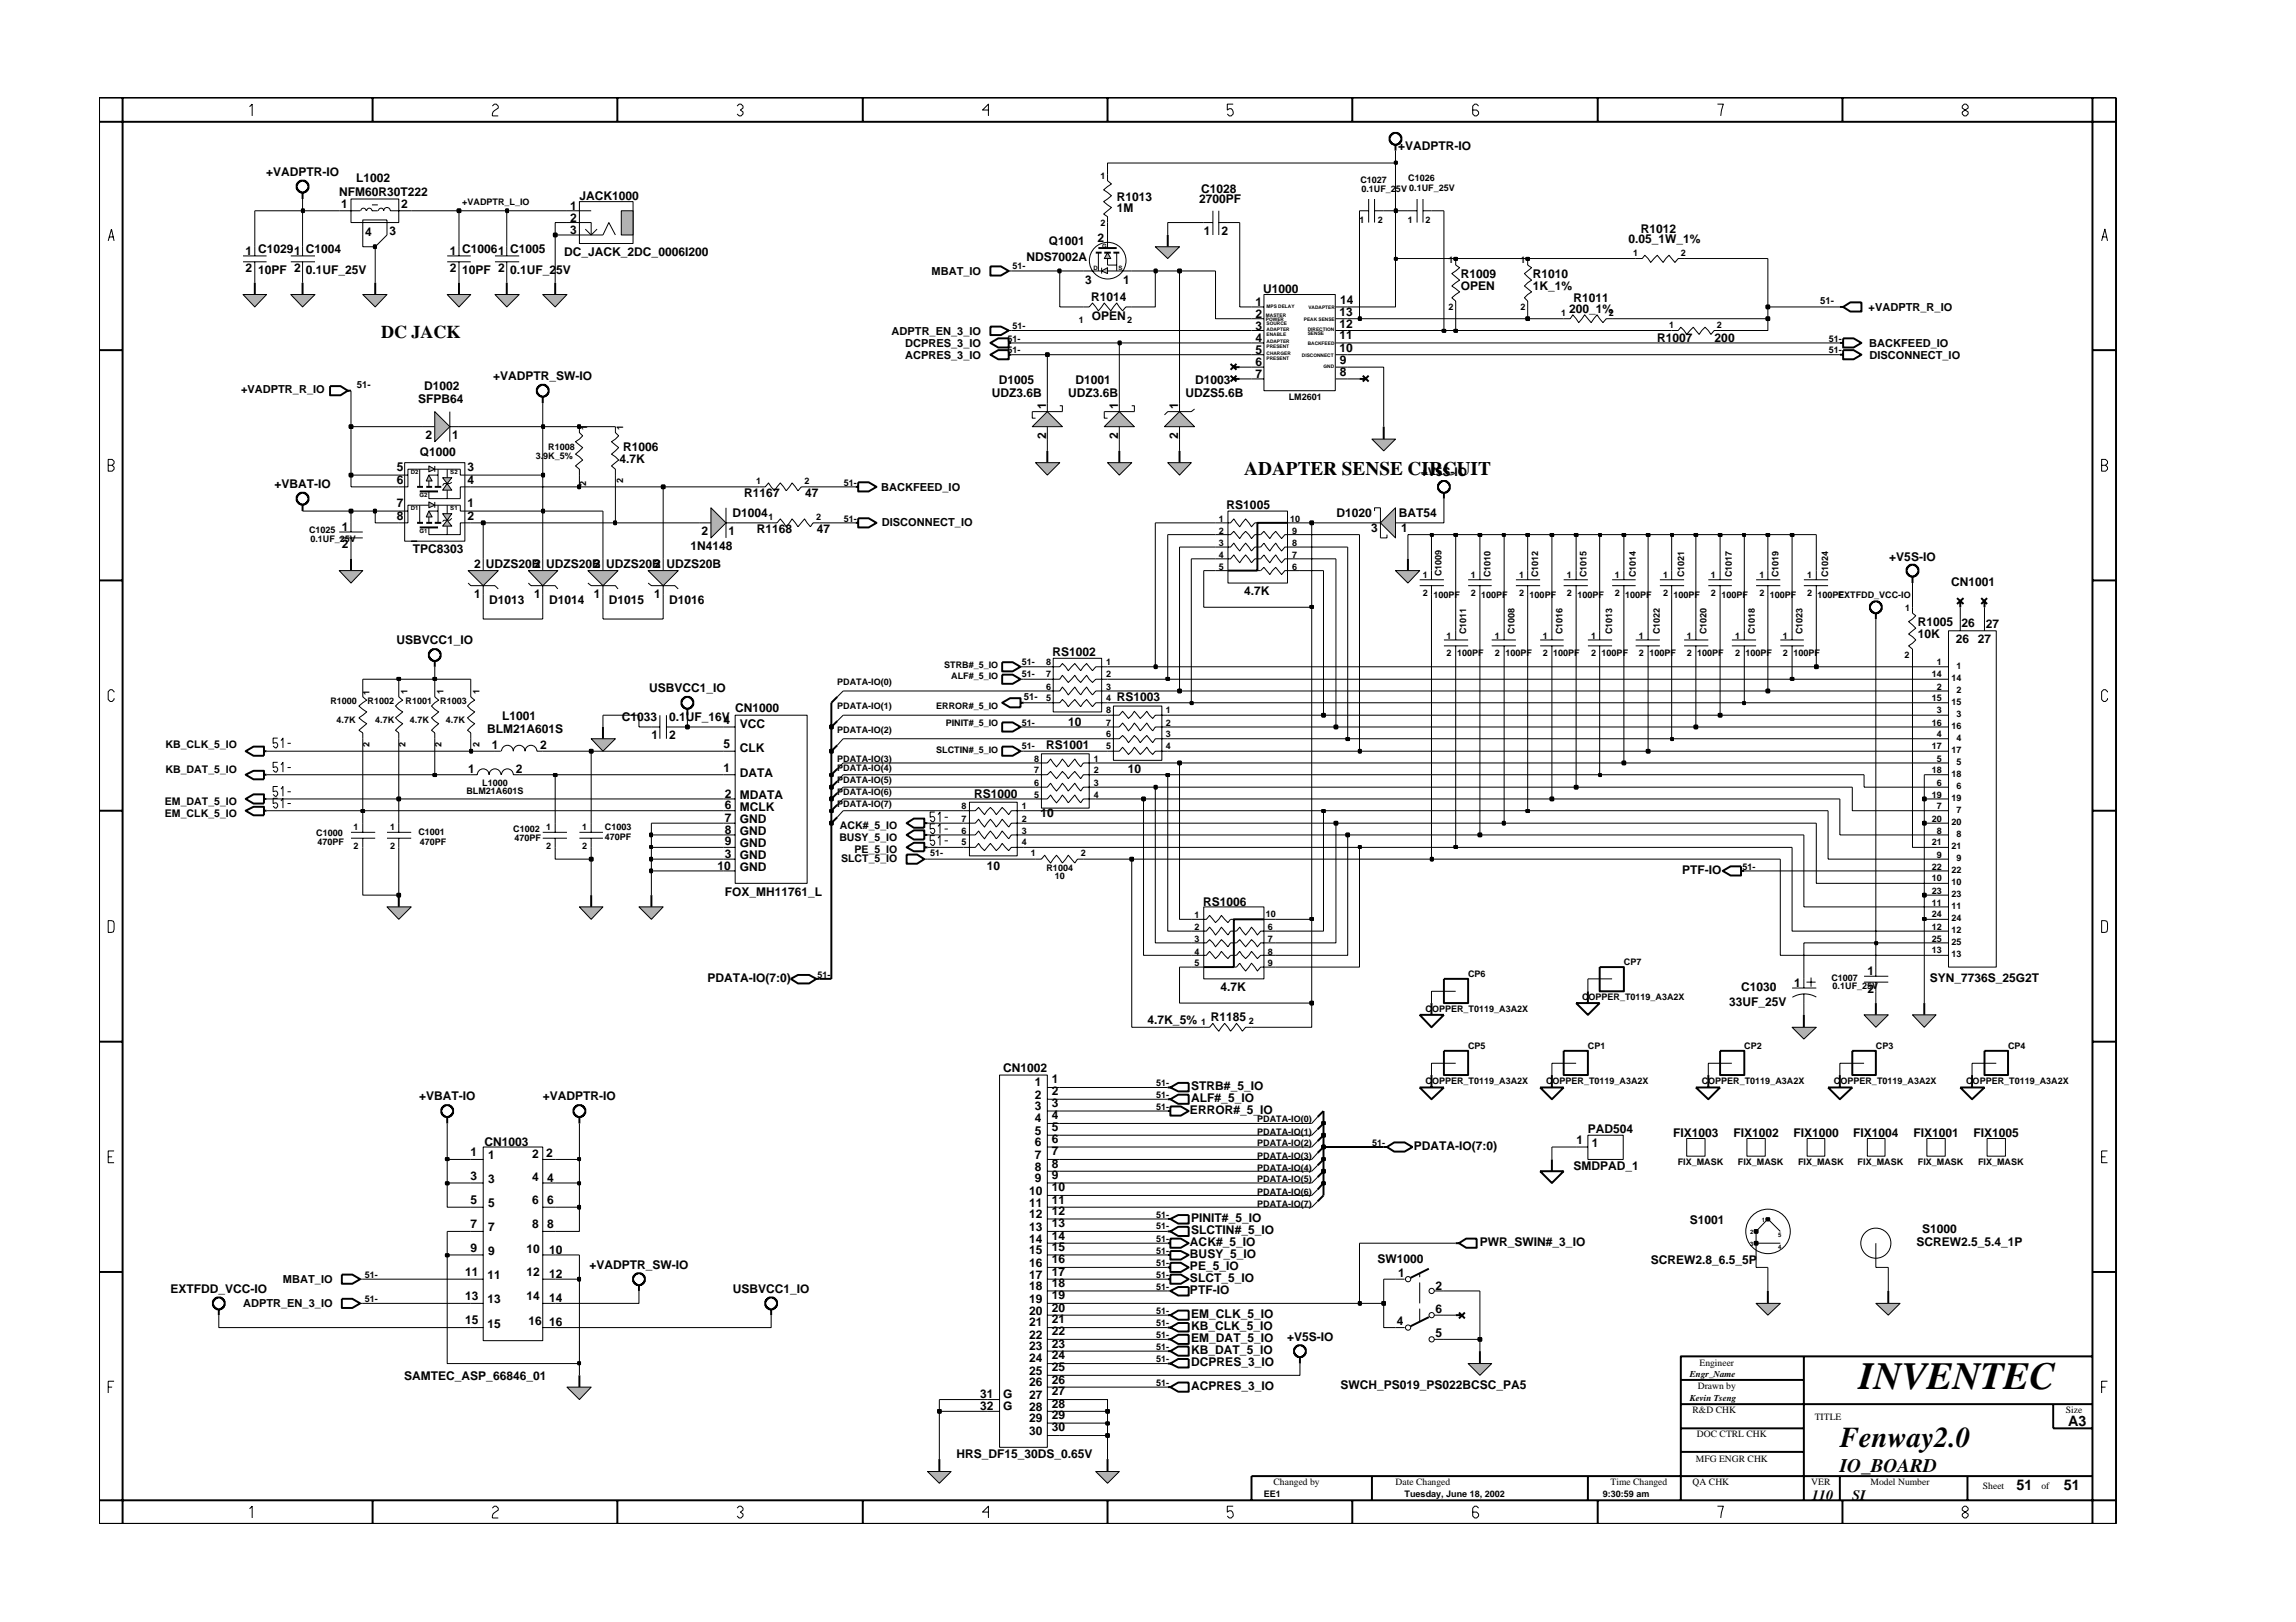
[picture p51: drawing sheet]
<svg xmlns="http://www.w3.org/2000/svg" width="297mm" height="210mm" viewBox="0 0 297 210" stroke-linecap="round" stroke-linejoin="round" font-family="sans-serif">
<defs><g id="words">
<text font-size="5" x="240.5" y="179.7">INVENTEC</text>
<text font-size="3.7" x="238" y="187.3">Fenway2.0</text>
<g font-size="2.5">
<text x="161" y="61.5">ADAPTER SENSE CIRCUIT</text>
<text x="238" y="190.4">IO_BOARD</text>
</g>
<text font-size="2.3" x="49.3" y="43.8">DC JACK</text>
<g font-size="1.9">
<text x="267.6" y="184.6">A3</text>
<text x="234.4" y="194.1">110</text>
<text x="239.6" y="194.1">SI</text>
<text x="260.9" y="192.9">51</text>
<text x="267" y="192.9">51</text>
</g>
<g font-size="1.6">
<text x="34.4" y="22.8">+VADPTR-IO</text>
<text x="46.1" y="23.6">L1002</text>
<text x="180.9" y="19.5">+VADPTR-IO</text>
<text x="43.9" y="25.3">NFM60R30T222</text>
<text x="44.1" y="26.9">1</text>
<text x="51.9" y="26.9">2</text>
<text x="73.8" y="27.2">1</text>
<text x="73.8" y="28.7">2</text>
<text x="75" y="25.8">JACK1000</text>
<text x="144.5" y="27.4">1M</text>
<text x="144.5" y="26">R1013</text>
<text x="155.1" y="26.3">2700PF</text>
<text x="155.4" y="24.9">C1028</text>
<text x="31.8" y="32.9">1 C10291 C1004</text>
<text x="31.8" y="35.2">2</text>
<text x="33.4" y="35.4">10PF 2</text>
<text x="39.6" y="35.4">0.1UF_25V</text>
<text x="47.3" y="30.5">4</text>
<text x="50.4" y="30.4">3</text>
<text x="58.2" y="32.9">1 C10061 C1005</text>
<text x="58.2" y="35.2">2</text>
<text x="59.8" y="35.4">10PF 2</text>
<text x="66" y="35.4">0.1UF_25V</text>
<text x="73" y="33.1">DC_JACK_2DC_0006I200</text>
<text x="73.8" y="30.3">3</text>
<text x="132.8" y="33.7">NDS7002A</text>
<text x="135.7" y="31.8">Q1001</text>
<text x="142" y="31.3">2</text>
<text x="155.7" y="30.4">1</text>
<text x="158" y="30.4">2</text>
<text x="189" y="36">R1009</text>
<text x="198.3" y="36">R1010</text>
<text x="210.7" y="31.5">0.05_1W_1%</text>
<text x="212.3" y="30.2">R1012</text>
<text x="140.4" y="36.8">3</text>
<text x="141.2" y="39">R1014</text>
<text x="141.3" y="41.4">OPEN</text>
<text x="145.3" y="36.8">1</text>
<text x="162.4" y="39.6">1</text>
<text x="162.4" y="41.2">2</text>
<text x="163.4" y="37.9">U1000</text>
<text x="173.3" y="40.9">13</text>
<text x="173.4" y="39.3">14</text>
<text x="189" y="37.5">OPEN</text>
<text x="198.3" y="37.5">1K_1%</text>
<text x="203" y="40.5">200_1%</text>
<text x="203.6" y="39.1">R1011</text>
<text x="162.4" y="44.3">4</text>
<text x="162.4" y="45.8">5</text>
<text x="162.4" y="47.3">6</text>
<text x="162.4" y="42.7">3</text>
<text x="173.3" y="45.5">10</text>
<text x="173.3" y="43.9">11</text>
<text x="173.3" y="42.4">12</text>
<text x="173.3" y="47">9</text>
<text x="214.4" y="44.2">R1007</text>
<text x="221.8" y="44.2">200</text>
<text x="54.1" y="52.1">SFPB64</text>
<text x="54.9" y="50.5">D1002</text>
<text x="63.8" y="49.2">+VADPTR_SW-IO</text>
<text x="128.3" y="51.4">UDZ3.6B</text>
<text x="129.2" y="49.8">D1005</text>
<text x="135.3" y="52.9" transform="rotate(-90 135.3 52.9)">1</text>
<text x="138.2" y="51.4">UDZ3.6B</text>
<text x="139.1" y="49.8">D1001</text>
<text x="144.6" y="52.9" transform="rotate(-90 144.6 52.9)">1</text>
<text x="152.4" y="52.9" transform="rotate(-90 152.4 52.9)">1</text>
<text x="153.4" y="51.4">UDZS5.6B</text>
<text x="154.6" y="49.8">D1003</text>
<text x="162.4" y="49">7</text>
<text x="173.3" y="48.7">8</text>
<text x="54.3" y="59.1">Q1000</text>
<text x="55" y="56.8">2</text>
<text x="58.5" y="56.8">1</text>
<text x="80.1" y="59.9">4.7K</text>
<text x="80.6" y="58.3">R1006</text>
<text x="135.3" y="56.8" transform="rotate(-90 135.3 56.8)">2</text>
<text x="144.6" y="56.8" transform="rotate(-90 144.6 56.8)">2</text>
<text x="152.4" y="56.8" transform="rotate(-90 152.4 56.8)">2</text>
<text x="35.5" y="63.2">+VBAT-IO</text>
<text x="51.3" y="61">5</text>
<text x="51.3" y="62.6">6</text>
<text x="51.3" y="65.7">7</text>
<text x="60.5" y="62.6">4</text>
<text x="60.5" y="65.7">1</text>
<text x="60.5" y="61">3</text>
<text x="96.3" y="64.4">R1167</text>
<text x="104.2" y="64.4">47</text>
<text x="158.7" y="65.9">RS1005</text>
<text x="183.8" y="61.6">+V5S-IO</text>
<text x="44.2" y="68.7">1</text>
<text x="44.2" y="71">2</text>
<text x="51.3" y="67.3">8</text>
<text x="53.4" y="71.5">TPC8303</text>
<text x="60.5" y="67.3">2</text>
<text x="89.3" y="71.2">1N4148</text>
<text x="90.8" y="69.2">2</text>
<text x="94.2" y="69.2">1</text>
<text x="94.8" y="66.9">D1004</text>
<text x="97.9" y="69">R1168</text>
<text x="105.7" y="69">47</text>
<text x="172.9" y="66.9">D1020</text>
<text x="177.4" y="68.8">3</text>
<text x="181" y="66.9">BAT54</text>
<text x="181.3" y="68.8">1</text>
<text x="61.3" y="73.5">2 UDZS20B</text>
<text x="61.3" y="77.4">1</text>
<text x="69.1" y="73.5">2 UDZS20B UDZS20B UDZS20B</text>
<text x="69.1" y="77.4">1</text>
<text x="76.8" y="73.5">2</text>
<text x="76.8" y="77.4">1</text>
<text x="84.6" y="73.5">2</text>
<text x="84.6" y="77.4">1</text>
<text x="160.9" y="77">4.7K</text>
<text x="244.4" y="72.6">+V5S-IO</text>
<text x="252.4" y="75.8">CN1001</text>
<text x="51.3" y="83.4">USBVCC1_IO</text>
<text x="63.3" y="78.1">D1013</text>
<text x="71.1" y="78.1">D1014</text>
<text x="78.8" y="78.1">D1015</text>
<text x="86.6" y="78.1">D1016</text>
<text x="248.1" y="81">R1005</text>
<text x="248.1" y="82.6">10K</text>
<text x="253" y="83.2">26</text>
<text x="253.8" y="81.1">26</text>
<text x="255.9" y="83.2">27</text>
<text x="256.9" y="81.3">27</text>
<text x="84" y="89.6">USBVCC1_IO</text>
<text x="136.2" y="84.9">RS1002</text>
<text x="63" y="94.8">BLM21A601S</text>
<text x="65" y="93.1">L1001</text>
<text x="80.5" y="93.3">C1033</text>
<text x="84.3" y="95.6">1</text>
<text x="86.6" y="93.3">0.1UF_16V</text>
<text x="86.6" y="95.6">2</text>
<text x="93.6" y="93.7">4</text>
<text x="95.1" y="92.1">CN1000</text>
<text x="95.7" y="94.2">VCC</text>
<text x="138.2" y="93.9">10</text>
<text x="144.5" y="90.8">RS1003</text>
<text x="60.6" y="100.1">1</text>
<text x="63.6" y="97">1</text>
<text x="66.7" y="100.1">2</text>
<text x="69.9" y="97">2</text>
<text x="93.6" y="96.8">5</text>
<text x="93.6" y="99.9">1</text>
<text x="95.7" y="97.4">CLK</text>
<text x="95.7" y="100.5">DATA</text>
<text x="135.3" y="97">RS1001</text>
<text x="145.9" y="100.1">10</text>
<text x="93.8" y="106.4">7</text>
<text x="93.8" y="107.9">8</text>
<text x="93.8" y="104.7">6</text>
<text x="93.8" y="103.2">2</text>
<text x="95.7" y="106.5">GND</text>
<text x="95.7" y="105">MCLK</text>
<text x="95.7" y="103.4">MDATA</text>
<text x="126" y="103.2">RS1000</text>
<text x="134.6" y="105.8">10</text>
<text x="92.8" y="112.5">10</text>
<text x="93.8" y="111">3</text>
<text x="93.8" y="109.4">9</text>
<text x="95.7" y="112.7">GND</text>
<text x="95.7" y="111.2">GND</text>
<text x="95.7" y="108">GND</text>
<text x="95.7" y="109.7">GND</text>
<text x="127.7" y="112.5">10</text>
<text x="217.6" y="113.1">PTF-IO</text>
<text x="93.8" y="116">FOX_MH11761_L</text>
<text x="155.6" y="117.2">RS1006</text>
<text x="91.5" y="127.1">PDATA-IO(7:0)</text>
<text x="157.9" y="128.3">4.7K</text>
<text x="223.7" y="130.2">33UF_25V</text>
<text x="225.2" y="128.3">C1030</text>
<text x="232.1" y="127.7">1</text>
<text x="241.6" y="126.2">1</text>
<text x="241.6" y="128.5">2</text>
<text x="249.7" y="127.1">SYN_7736S_25G2T</text>
<text x="148.5" y="132.5">4.7K_5%</text>
<text x="156.7" y="132.2">R1185</text>
<text x="54.2" y="142.4">+VBAT-IO</text>
<text x="70.2" y="142.4">+VADPTR-IO</text>
<text x="129.8" y="138.8">CN1002</text>
<text x="133.9" y="143.7">3</text>
<text x="133.9" y="142.2">2</text>
<text x="133.9" y="140.6">1</text>
<text x="136.1" y="143.3">3</text>
<text x="136.1" y="141.7">2</text>
<text x="136.1" y="140.2">1</text>
<text x="154.1" y="141">STRB#_5_IO</text>
<text x="154.1" y="142.7">ALF#_5_IO</text>
<text x="60.9" y="149.6">1</text>
<text x="62.7" y="148.3">CN1003</text>
<text x="68.9" y="149.8">2</text>
<text x="70.6" y="149.8">2</text>
<text x="133.9" y="145.2">4</text>
<text x="133.9" y="146.8">5</text>
<text x="133.9" y="148.4">6</text>
<text x="133.9" y="150">7</text>
<text x="136.1" y="144.8">4</text>
<text x="136.1" y="146.4">5</text>
<text x="136.1" y="148">6</text>
<text x="136.1" y="149.5">7</text>
<text x="154" y="144.2">ERROR#_5_IO</text>
<text x="182.9" y="148.8">PDATA-IO(7:0)</text>
<text x="204" y="148.1">1</text>
<text x="205.4" y="146.7">PAD504</text>
<text x="205.9" y="148.4">1</text>
<text x="216.5" y="147.1">FIX1003</text>
<text x="224.3" y="147.1">FIX1002</text>
<text x="232" y="147.1">FIX1000</text>
<text x="239.7" y="147.1">FIX1004</text>
<text x="247.5" y="147.1">FIX1001</text>
<text x="255.3" y="147.1">FIX1005</text>
<text x="60.9" y="152.7">3</text>
<text x="60.9" y="155.8">5</text>
<text x="63.2" y="150">1</text>
<text x="63.2" y="153.1">3</text>
<text x="68.9" y="152.9">4</text>
<text x="68.9" y="155.8">6</text>
<text x="70.8" y="152.9">4</text>
<text x="70.8" y="155.8">6</text>
<text x="133.1" y="154.6">10</text>
<text x="133.9" y="153">9</text>
<text x="133.9" y="151.5">8</text>
<text x="136.1" y="152.6">9</text>
<text x="136.1" y="151.1">8</text>
<text x="136.1" y="154.1">10</text>
<text x="136.1" y="155.8">11</text>
<text x="203.6" y="151.4">SMDPAD_1</text>
<text x="60.9" y="158.9">7</text>
<text x="63.2" y="156.2">5</text>
<text x="63.2" y="159.4">7</text>
<text x="68.9" y="158.9">8</text>
<text x="70.8" y="158.9">8</text>
<text x="133.1" y="156.1">11</text>
<text x="133.1" y="157.7">12</text>
<text x="133.1" y="159.3">13</text>
<text x="133.1" y="160.8">14</text>
<text x="136.1" y="157.3">12</text>
<text x="136.1" y="158.8">13</text>
<text x="136.1" y="160.4">14</text>
<text x="136.1" y="161.9">15</text>
<text x="154" y="161.3">ACK#_5_IO</text>
<text x="154.1" y="158.1">PINIT#_5_IO</text>
<text x="154.1" y="159.7">SLCTIN#_5_IO</text>
<text x="191.5" y="161.3">PWR_SWIN#_3_IO</text>
<text x="218.6" y="158.3">S1001</text>
<text x="247.9" y="161.3">SCREW2.5_5.4_1P</text>
<text x="248.7" y="159.5">S1000</text>
<text x="22" y="167.3">EXTFDD_VCC-IO</text>
<text x="60.2" y="165.2">11</text>
<text x="60.9" y="162">9</text>
<text x="63.1" y="165.5">11</text>
<text x="63.2" y="162.4">9</text>
<text x="68.1" y="162.2">10</text>
<text x="68.1" y="165.2">12</text>
<text x="71.1" y="162.2">10</text>
<text x="71.1" y="165.4">12</text>
<text x="76.3" y="164.2">+VADPTR_SW-IO</text>
<text x="94.8" y="167.3">USBVCC1_IO</text>
<text x="133.1" y="165.5">17</text>
<text x="133.1" y="167">18</text>
<text x="133.1" y="162.3">15</text>
<text x="133.1" y="163.9">16</text>
<text x="136.1" y="163.5">16</text>
<text x="136.1" y="165.1">17</text>
<text x="136.1" y="166.6">18</text>
<text x="154" y="162.8">BUSY_5_IO</text>
<text x="154" y="164.4">PE_5_IO</text>
<text x="154" y="165.9">SLCT_5_IO</text>
<text x="154" y="167.5">PTF-IO</text>
<text x="178.2" y="163.5">SW1000</text>
<text x="180.9" y="165.3">1</text>
<text x="185.7" y="166.9">2</text>
<text x="213.6" y="163.6">SCREW2.8_6.5_5P</text>
<text x="60.2" y="168.2">13</text>
<text x="60.2" y="171.3">15</text>
<text x="63.1" y="168.7">13</text>
<text x="63.1" y="171.8">15</text>
<text x="68.1" y="168.2">14</text>
<text x="68.4" y="171.5">16</text>
<text x="71.1" y="168.5">14</text>
<text x="71.1" y="171.5">16</text>
<text x="133.1" y="168.6">19</text>
<text x="133.1" y="170.1">20</text>
<text x="133.1" y="171.6">21</text>
<text x="133.1" y="173.2">22</text>
<text x="136.1" y="168.1">19</text>
<text x="136.1" y="169.7">20</text>
<text x="136.1" y="171.3">21</text>
<text x="136.1" y="172.8">22</text>
<text x="154.1" y="170.6">EM_CLK_5_IO</text>
<text x="154.1" y="173.7">EM_DAT_5_IO</text>
<text x="154.1" y="172.1">KB_CLK_5_IO</text>
<text x="166.5" y="173.5">+V5S-IO</text>
<text x="180.7" y="171.5">4</text>
<text x="185.7" y="169.9">6</text>
<text x="185.7" y="173.1">5</text>
<text x="52.3" y="178.6">SAMTEC_ASP_66846_01</text>
<text x="133.1" y="176.3">24</text>
<text x="133.1" y="177.9">25</text>
<text x="133.1" y="179.4">26</text>
<text x="133.1" y="174.8">23</text>
<text x="136.1" y="174.4">23</text>
<text x="136.1" y="175.9">24</text>
<text x="136.1" y="177.4">25</text>
<text x="136.1" y="179">26</text>
<text x="154.1" y="175.3">KB_DAT_5_IO</text>
<text x="154.1" y="179.9">ACPRES_3_IO</text>
<text x="154.1" y="176.8">DCPRES_3_IO</text>
<text x="173.4" y="179.8">SWCH_PS019_PS022BCSC_PA5</text>
<text x="126.8" y="180.9">31</text>
<text x="126.8" y="182.5">32</text>
<text x="129.8" y="180.9">G</text>
<text x="129.8" y="182.4">G</text>
<text x="133.1" y="185.7">30</text>
<text x="133.1" y="181">27</text>
<text x="133.1" y="182.6">28</text>
<text x="133.1" y="184.1">29</text>
<text x="136.1" y="185.2">30</text>
<text x="136.1" y="180.6">27</text>
<text x="136.1" y="182.2">28</text>
<text x="136.1" y="183.7">29</text>
<text x="123.7" y="188.7">HRS_DF15_30DS_0.65V</text>
</g>
<g font-size="1.4">
<text x="120.5" y="35.6">MBAT_IO</text>
<text x="241.8" y="40.2">+VADPTR_R_IO</text>
<text x="115.3" y="43.3">ADPTR_EN_3_IO</text>
<text x="117.1" y="44.9">DCPRES_3_IO</text>
<text x="117.1" y="46.4">ACPRES_3_IO</text>
<text x="241.8" y="44.9">BACKFEED_IO</text>
<text x="241.9" y="46.4">DISCONNECT_IO</text>
<text x="31.2" y="50.9">+VADPTR_R_IO</text>
<text x="114" y="63.5">BACKFEED_IO</text>
<text x="114.1" y="68">DISCONNECT_IO</text>
<text x="21.4" y="96.8">KB_CLK_5_IO</text>
<text x="21.4" y="100.1">KB_DAT_5_IO</text>
<text x="21.3" y="104.2">EM_DAT_5_IO</text>
<text x="21.3" y="105.8">EM_CLK_5_IO</text>
<text x="108.7" y="107.3">ACK#_5_IO</text>
<text x="108.6" y="108.8">BUSY_5_IO</text>
<text x="108.8" y="111.6">SLCT_5_IO</text>
<text x="110.6" y="110.4">PE_5_IO</text>
<text x="36.6" y="166.1">MBAT_IO</text>
<text x="31.4" y="169.2">ADPTR_EN_3_IO</text>
</g>
<g font-size="1.2">
<text x="142.4" y="23.1">1</text>
<text x="176" y="23.6">C1027</text>
<text x="182.2" y="23.5">C1026</text>
<text x="59.8" y="26.5">+VADPTR_L_IO</text>
<text x="142.4" y="29.2">2</text>
<text x="175.9" y="28.8">1</text>
<text x="176.1" y="24.8">0.1UF_25V 0.1UF_25V</text>
<text x="178.3" y="28.8">2</text>
<text x="182.1" y="28.8">1</text>
<text x="184.4" y="28.8">2</text>
<text x="131" y="34.8">51-</text>
<text x="187.4" y="34.1">1</text>
<text x="196.7" y="34.1">1</text>
<text x="211.3" y="33.1">1</text>
<text x="217.5" y="33.1">2</text>
<text x="139.6" y="41.8">1</text>
<text x="145.8" y="41.8">2</text>
<text x="187.4" y="40.1">2</text>
<text x="196.7" y="40.1">2</text>
<text x="202" y="40.9">1</text>
<text x="208.1" y="40.9">2</text>
<text x="235.5" y="39.3">51-</text>
<text x="130.3" y="44.2">51-</text>
<text x="130.3" y="45.7">51-</text>
<text x="131" y="42.6">51-</text>
<text x="215.9" y="42.4">1</text>
<text x="222.1" y="42.4">2</text>
<text x="236.6" y="44.2">51-</text>
<text x="236.6" y="45.7">51-</text>
<text x="46.2" y="50.2">51-</text>
<text x="166.7" y="51.7">LM2601</text>
<text x="69.3" y="59.4">3.9K_5%</text>
<text x="70.9" y="58.3">R1008</text>
<text x="76" y="55.6" transform="rotate(-90 76 55.6)">1</text>
<text x="80.6" y="55.6" transform="rotate(-90 80.6 55.6)">1</text>
<text x="75.8" y="62.9" transform="rotate(-90 75.8 62.9)">2</text>
<text x="80.6" y="62.5" transform="rotate(-90 80.6 62.5)">2</text>
<text x="97.8" y="62.6">1</text>
<text x="104.1" y="62.6">2</text>
<text x="109.2" y="62.8">51-</text>
<text x="40" y="69">C1025</text>
<text x="40.2" y="70.2">0.1UF_25V</text>
<text x="99.4" y="67.3">1</text>
<text x="105.6" y="67.3">2</text>
<text x="109.2" y="67.5">51-</text>
<text x="157.7" y="67.6">1</text>
<text x="157.7" y="69.1">2</text>
<text x="157.7" y="70.7">3</text>
<text x="166.9" y="67.5">10</text>
<text x="167.2" y="70.7">8</text>
<text x="167.2" y="69.1">9</text>
<text x="157.7" y="73.8">5</text>
<text x="157.7" y="72.2">4</text>
<text x="167.2" y="73.8">6</text>
<text x="167.2" y="72.2">7</text>
<text x="184.1" y="74.9">1</text>
<text x="184.1" y="77.1">2</text>
<text x="185.4" y="77.4">100PF</text>
<text x="186.5" y="74.6" transform="rotate(-90 186.5 74.6)">C1009</text>
<text x="190.3" y="74.9">1</text>
<text x="190.3" y="77.1">2</text>
<text x="191.6" y="77.4">100PF</text>
<text x="192.8" y="74.7" transform="rotate(-90 192.8 74.7)">C1010</text>
<text x="196.5" y="74.9">1</text>
<text x="196.5" y="77.1">2</text>
<text x="197.9" y="77.4">100PF</text>
<text x="199" y="74.7" transform="rotate(-90 199 74.7)">C1012</text>
<text x="202.7" y="74.9">1</text>
<text x="202.7" y="77.1">2</text>
<text x="204.1" y="77.4">100PF</text>
<text x="205.3" y="74.7" transform="rotate(-90 205.3 74.7)">C1015</text>
<text x="208.9" y="74.9">1</text>
<text x="208.9" y="77.1">2</text>
<text x="210.3" y="77.4">100PF</text>
<text x="211.6" y="74.7" transform="rotate(-90 211.6 74.7)">C1014</text>
<text x="215.2" y="74.9">1</text>
<text x="215.2" y="77.1">2</text>
<text x="216.5" y="77.4">100PF</text>
<text x="217.9" y="74.7" transform="rotate(-90 217.9 74.7)">C1021</text>
<text x="221.3" y="74.9">1</text>
<text x="221.3" y="77.1">2</text>
<text x="222.7" y="77.4">100PF</text>
<text x="224.1" y="74.7" transform="rotate(-90 224.1 74.7)">C1017</text>
<text x="227.6" y="74.9">1</text>
<text x="227.6" y="77.1">2</text>
<text x="229" y="77.4">100PF</text>
<text x="230.1" y="74.7" transform="rotate(-90 230.1 74.7)">C1019</text>
<text x="233.8" y="74.9">1</text>
<text x="233.8" y="77.1">2</text>
<text x="235.1" y="77.4">100PF</text>
<text x="236.5" y="74.7" transform="rotate(-90 236.5 74.7)">C1024</text>
<text x="237.8" y="77.4">EXTFDD_VCC-IO</text>
<text x="187.1" y="82.6">1</text>
<text x="189.7" y="82.1" transform="rotate(-90 189.7 82.1)">C1011</text>
<text x="193.4" y="82.6">1</text>
<text x="195.9" y="82.1" transform="rotate(-90 195.9 82.1)">C1008</text>
<text x="199.6" y="82.6">1</text>
<text x="202.1" y="82.1" transform="rotate(-90 202.1 82.1)">C1016</text>
<text x="205.9" y="82.6">1</text>
<text x="208.6" y="82.1" transform="rotate(-90 208.6 82.1)">C1013</text>
<text x="212" y="82.6">1</text>
<text x="214.7" y="82.1" transform="rotate(-90 214.7 82.1)">C1022</text>
<text x="218.2" y="82.6">1</text>
<text x="220.8" y="82.1" transform="rotate(-90 220.8 82.1)">C1020</text>
<text x="224.5" y="82.6">1</text>
<text x="227" y="82.1" transform="rotate(-90 227 82.1)">C1018</text>
<text x="230.7" y="82.6">1</text>
<text x="233.2" y="82.1" transform="rotate(-90 233.2 82.1)">C1023</text>
<text x="246.5" y="79.1">1</text>
<text x="47.8" y="89.9" transform="rotate(-90 47.8 89.9)">1</text>
<text x="52.7" y="89.8" transform="rotate(-90 52.7 89.8)">1</text>
<text x="57.4" y="89.8" transform="rotate(-90 57.4 89.8)">1</text>
<text x="62" y="89.8" transform="rotate(-90 62 89.8)">1</text>
<text x="108.3" y="88.6">PDATA-IO(0)</text>
<text x="122.2" y="86.4">STRB#_5_IO</text>
<text x="123.1" y="87.9">ALF#_5_IO</text>
<text x="132.2" y="86.1">51-</text>
<text x="132.2" y="87.6">51-</text>
<text x="135.3" y="86.1">8</text>
<text x="135.3" y="87.6">7</text>
<text x="135.3" y="89.3">6</text>
<text x="143.1" y="89.3">3</text>
<text x="143.1" y="87.6">2</text>
<text x="143.1" y="86.1">1</text>
<text x="187.1" y="84.9">2</text>
<text x="188.5" y="84.9">100PF</text>
<text x="193.4" y="84.9">2</text>
<text x="194.8" y="84.9">100PF</text>
<text x="199.6" y="84.9">2</text>
<text x="200.9" y="84.9">100PF</text>
<text x="205.9" y="84.9">2</text>
<text x="207.2" y="84.9">100PF</text>
<text x="212" y="84.9">2</text>
<text x="213.4" y="84.9">100PF</text>
<text x="218.2" y="84.9">2</text>
<text x="219.6" y="84.9">100PF</text>
<text x="224.5" y="84.9">2</text>
<text x="225.8" y="84.9">100PF</text>
<text x="230.7" y="84.9">2</text>
<text x="232" y="84.9">100PF</text>
<text x="246.4" y="85.2">2</text>
<text x="249.9" y="87.6">14</text>
<text x="250.6" y="89.3">2</text>
<text x="250.6" y="86.1">1</text>
<text x="252.5" y="88.2">14</text>
<text x="253.1" y="89.7">2</text>
<text x="253.1" y="86.6">1</text>
<text x="42.7" y="91">R1000</text>
<text x="43.5" y="93.6">4.7K</text>
<text x="47.6" y="91">R1002</text>
<text x="48.5" y="93.6">4.7K</text>
<text x="52.5" y="91">R1001</text>
<text x="53" y="93.6">4.7K</text>
<text x="57" y="91">R1003</text>
<text x="57.7" y="93.6">4.7K</text>
<text x="108.3" y="91.7">PDATA-IO(1)</text>
<text x="108.3" y="94.8">PDATA-IO(2)</text>
<text x="121.1" y="91.8">ERROR#_5_IO</text>
<text x="122.3" y="94">PINIT#_5_IO</text>
<text x="132.2" y="93.9">51-</text>
<text x="132.4" y="90.6">51-</text>
<text x="135.3" y="90.8">5</text>
<text x="143.1" y="90.8">4</text>
<text x="143.1" y="92.3">8</text>
<text x="143.1" y="93.9">7</text>
<text x="143.1" y="95.4">6</text>
<text x="150.8" y="95.4">3</text>
<text x="150.8" y="93.9">2</text>
<text x="150.8" y="92.3">1</text>
<text x="249.9" y="90.8">15</text>
<text x="249.9" y="93.9">16</text>
<text x="250.6" y="92.3">3</text>
<text x="250.6" y="95.4">4</text>
<text x="252.5" y="91.2">15</text>
<text x="252.5" y="94.3">16</text>
<text x="253.1" y="92.8">3</text>
<text x="253.1" y="96">4</text>
<text x="47.8" y="96.7" transform="rotate(-90 47.8 96.7)">2</text>
<text x="52.4" y="96.7" transform="rotate(-90 52.4 96.7)">2</text>
<text x="57.1" y="96.7" transform="rotate(-90 57.1 96.7)">2</text>
<text x="62" y="96.7" transform="rotate(-90 62 96.7)">2</text>
<text x="62.4" y="101.7">L1000</text>
<text x="108.3" y="101.4">PDATA-IO(5)</text>
<text x="108.3" y="99.8">PDATA-IO(4)</text>
<text x="108.3" y="98.6">PDATA-IO(3)</text>
<text x="121.1" y="97.5">SLCTIN#_5_IO</text>
<text x="132.2" y="97">51-</text>
<text x="133.8" y="98.6">8</text>
<text x="133.8" y="100.1">7</text>
<text x="133.8" y="101.7">6</text>
<text x="141.5" y="101.7">3</text>
<text x="141.5" y="100.1">2</text>
<text x="141.5" y="98.6">1</text>
<text x="143.1" y="97">5</text>
<text x="150.8" y="97">4</text>
<text x="249.9" y="97">17</text>
<text x="249.9" y="100.1">18</text>
<text x="250.6" y="98.6">5</text>
<text x="250.6" y="101.7">6</text>
<text x="252.5" y="97.5">17</text>
<text x="252.5" y="100.6">18</text>
<text x="253.1" y="99">5</text>
<text x="45.7" y="107.5">1</text>
<text x="50.5" y="107.5">1</text>
<text x="60.3" y="102.8">BLM21A601S</text>
<text x="66.4" y="107.7">C1002</text>
<text x="70.6" y="107.5">1</text>
<text x="75.3" y="107.5">1</text>
<text x="78.3" y="107.5">C1003</text>
<text x="108.3" y="102.9">PDATA-IO(6)</text>
<text x="108.3" y="104.4">PDATA-IO(7)</text>
<text x="124.4" y="106.4">7</text>
<text x="124.4" y="107.9">6</text>
<text x="124.4" y="104.7">8</text>
<text x="132.2" y="107.9">3</text>
<text x="132.2" y="106.4">2</text>
<text x="132.2" y="104.7">1</text>
<text x="133.8" y="103.2">5</text>
<text x="141.5" y="103.2">4</text>
<text x="249.9" y="103.2">19</text>
<text x="249.9" y="106.4">20</text>
<text x="250.6" y="104.7">7</text>
<text x="250.6" y="107.9">8</text>
<text x="252.5" y="103.7">19</text>
<text x="252.5" y="106.8">20</text>
<text x="253.1" y="102.1">6</text>
<text x="253.1" y="105.3">7</text>
<text x="40.9" y="108.2">C1000</text>
<text x="41.1" y="109.4">470PF</text>
<text x="45.7" y="109.8">2</text>
<text x="50.5" y="109.8">2</text>
<text x="54.1" y="108">C1001</text>
<text x="54.3" y="109.4">470PF</text>
<text x="66.6" y="108.8">470PF</text>
<text x="70.6" y="109.8">2</text>
<text x="75.3" y="109.8">2</text>
<text x="78.3" y="108.6">470PF</text>
<text x="120.3" y="110.8">51-</text>
<text x="124.4" y="109.4">5</text>
<text x="132.2" y="109.4">4</text>
<text x="133.4" y="110.8">1</text>
<text x="135.4" y="112.7">R1004</text>
<text x="136.5" y="113.7">10</text>
<text x="139.8" y="110.8">2</text>
<text x="225.4" y="112.5">51-</text>
<text x="249.9" y="112.5">22</text>
<text x="249.9" y="109.4">21</text>
<text x="250.6" y="111">9</text>
<text x="252.5" y="113">22</text>
<text x="252.5" y="109.9">21</text>
<text x="253.1" y="108.3">8</text>
<text x="253.1" y="111.4">9</text>
<text x="154.5" y="118.8">1</text>
<text x="163.8" y="118.7">10</text>
<text x="249.9" y="115.7">23</text>
<text x="249.9" y="118.7">24</text>
<text x="249.9" y="114.1">10</text>
<text x="249.9" y="117.2">11</text>
<text x="252.5" y="116.1">23</text>
<text x="252.5" y="119.2">24</text>
<text x="252.5" y="114.6">10</text>
<text x="252.5" y="117.6">11</text>
<text x="154.5" y="120.4">2</text>
<text x="154.5" y="121.9">3</text>
<text x="154.5" y="123.5">4</text>
<text x="154.5" y="125.1">5</text>
<text x="164" y="125.1">9</text>
<text x="164" y="123.5">8</text>
<text x="164" y="121.9">7</text>
<text x="164" y="120.4">6</text>
<text x="210.1" y="124.9">CP7</text>
<text x="249.9" y="121.8">25</text>
<text x="249.9" y="120.3">12</text>
<text x="249.9" y="123.4">13</text>
<text x="252.5" y="122.3">25</text>
<text x="252.5" y="120.8">12</text>
<text x="252.5" y="123.9">13</text>
<text x="105.8" y="126.5">51-</text>
<text x="184.4" y="131">COPPER_T0119_A3A2X</text>
<text x="189.9" y="126.4">CP6</text>
<text x="204.7" y="129.5">COPPER_T0119_A3A2X</text>
<text x="236.9" y="126.9">C1007</text>
<text x="237.1" y="128">0.1UF_25V</text>
<text x="155.4" y="132.6">1</text>
<text x="161.6" y="132.5">2</text>
<text x="189.9" y="135.7">CP5</text>
<text x="205.4" y="135.7">CP1</text>
<text x="225.7" y="135.7">CP2</text>
<text x="242.7" y="135.7">CP3</text>
<text x="259.8" y="135.7">CP4</text>
<text x="149.6" y="143.6">51-</text>
<text x="149.6" y="142.1">51-</text>
<text x="149.6" y="140.5">51-</text>
<text x="184.4" y="140.3">COPPER_T0119_A3A2X</text>
<text x="200" y="140.3">COPPER_T0119_A3A2X</text>
<text x="220.2" y="140.3">COPPER_T0119_A3A2X</text>
<text x="237.3" y="140.3">COPPER_T0119_A3A2X</text>
<text x="254.4" y="140.3">COPPER_T0119_A3A2X</text>
<text x="162.6" y="145.2">PDATA-IO(0)</text>
<text x="162.6" y="146.8">PDATA-IO(1)</text>
<text x="162.6" y="148.4">PDATA-IO(2)</text>
<text x="162.6" y="150">PDATA-IO(3)</text>
<text x="177.5" y="148.3">51-</text>
<text x="162.6" y="151.5">PDATA-IO(4)</text>
<text x="162.6" y="153">PDATA-IO(5)</text>
<text x="162.6" y="154.6">PDATA-IO(6)</text>
<text x="217" y="150.8">FIX_MASK</text>
<text x="224.8" y="150.8">FIX_MASK</text>
<text x="232.6" y="150.8">FIX_MASK</text>
<text x="240.3" y="150.8">FIX_MASK</text>
<text x="248.1" y="150.8">FIX_MASK</text>
<text x="255.9" y="150.8">FIX_MASK</text>
<text x="149.6" y="160.7">51-</text>
<text x="149.6" y="159.1">51-</text>
<text x="149.6" y="157.6">51-</text>
<text x="162.6" y="156.1">PDATA-IO(7)</text>
<text x="47.2" y="165.4">51-</text>
<text x="149.6" y="162.2">51-</text>
<text x="149.6" y="166.9">51-</text>
<text x="149.6" y="165.4">51-</text>
<text x="149.6" y="163.8">51-</text>
<text x="47.2" y="168.5">51-</text>
<text x="149.6" y="170">51-</text>
<text x="149.6" y="171.5">51-</text>
<text x="149.6" y="173.2">51-</text>
<text x="149.6" y="176.2">51-</text>
<text x="149.6" y="179.3">51-</text>
<text x="149.6" y="174.7">51-</text>
<text x="218.6" y="178.2">Engr_Name</text>
<text x="219.6" y="179.8">Drawn by</text>
<text x="219.9" y="176.7">Engineer</text>
<text x="218.6" y="181.3">Kevin Tseng</text>
<text x="219" y="182.9">R&amp;D CHK</text>
<text x="234.8" y="183.8">TITLE</text>
<text x="267.3" y="182.9">Size</text>
<text x="219.4" y="189.2">MFG ENGR CHK</text>
<text x="219.5" y="186">DOC CTRL CHK</text>
<text x="163.5" y="193.7">EE1</text>
<text x="164.8" y="192.2">Changed by</text>
<text x="180.6" y="192.2">Date Changed</text>
<text x="181.7" y="193.7">Tuesday, June 18, 2002</text>
<text x="207.4" y="193.7">9:30:59 am</text>
<text x="208.4" y="192.2">Time Changed</text>
<text x="219" y="192.2">QA CHK</text>
<text x="234.3" y="192.2">VER</text>
<text x="242" y="192.2">Model Number</text>
<text x="256.5" y="192.7">Sheet</text>
<text x="264.1" y="192.7">of</text>
</g>
<g font-size=".8">
<text x="141.5" y="34.9">D</text>
<text x="142.6" y="32.1">G</text>
<text x="144.7" y="34.9">S</text>
<text x="53.1" y="61.3">D2</text>
<text x="54.3" y="64.3">G2</text>
<text x="58.3" y="61.3">S2</text>
<text x="53.1" y="66">D1</text>
<text x="54.3" y="69">G1</text>
<text x="58.3" y="66">S1</text>
<text x="226.4" y="159.7">2</text>
<text x="226.4" y="161.3">3</text>
<text x="228" y="158.2">1</text>
<text x="230.1" y="161.6">4</text>
<text x="230.1" y="160.1">5</text>
</g>
<g font-size=".6">
<text x="163.8" y="41">MASTER</text>
<text x="163.8" y="41.5">POWER</text>
<text x="163.9" y="39.8">MPS DELAY</text>
<text x="168.7" y="41.5">PEAK SENSE</text>
<text x="169.3" y="40">VADAPTER</text>
<text x="163.9" y="42.1">SOURCE</text>
<text x="163.9" y="42.9">ADAPTER</text>
<text x="163.9" y="44.4">ADAPTER</text>
<text x="163.9" y="43.5">ENABLE</text>
<text x="163.9" y="45">PRESENT</text>
<text x="163.9" y="45.9">CHARGER</text>
<text x="163.9" y="46.6">PRESENT</text>
<text x="168.4" y="46.2">DISCONNECT</text>
<text x="169.2" y="44.6">BACKFEED</text>
<text x="169.2" y="42.8">DIRECTION</text>
<text x="169.2" y="43.4">SENSE</text>
<text x="171.2" y="47.7">GND</text>
</g>
</g></defs>
<path d="M211.6 33.5h.9l.3-.5 .8 1 .8-1 .8 1 .7-1 .8 1 .4-.5h.8M202.3 41.2h.8l.4-.5 .7 1.1 .8-1.1 .9 1.1 .7-1.1 .8 1.1 .4-.6h.8" fill="none" stroke="#000" stroke-width=".13"/>
<path d="M117.3 106.5l.9-.6h1.4v1.2h-1.4zM119.6 106.5h.4M151.1 157.7h.3M151.4 157.7l1-.5h1.4v1.1h-1.4zM191.5 174.9v1.6" fill="none" stroke="#000" stroke-width=".25"/>
<path d="M189.9 176.5h3.1l-1.5 1.5z" fill-rule="evenodd" fill="#b3b3b3" stroke="#000" stroke-width=".13"/>
<path d="M170.5 152.3l-.8 .8" fill="none" stroke="#000" stroke-width=".13"/>
<path d="M45.4 72.3v1.5M171.2 151.6l-.7 .7" fill="none" stroke="#000" stroke-width=".25"/>
<path d="M43.9 73.8h3l-1.5 1.7z" fill-rule="evenodd" fill="#b3b3b3" stroke="#000" stroke-width=".13"/>
<path d="M71.8 36.6v1.5" fill="none" stroke="#000" stroke-width=".25"/>
<path d="M70.2 38.1h3.1l-1.5 1.6z" fill-rule="evenodd" fill="#b3b3b3" stroke="#000" stroke-width=".13"/>
<path d="M133.5 53.3h3.9M135.5 52.2v1.1M135.5 55.2v1.6" fill="none" stroke="#000" stroke-width=".13"/>
<path d="M133.5 55.2l2-1.9 1.9 1.9z" fill-rule="evenodd" fill="#b3b3b3" stroke="#000" stroke-width=".13"/>
<g fill="none" stroke="#000" stroke-width=".13">
<path d="M133.5 53.3v.8h.5M137.1 52.5h.3v.8M60.6 75.5l.3 .3h3.1l.5 .4M62.5 72.3v1.5M62.5 75.8v1.2M99.8 67.7h.7l.5-.5 .7 1 .8-1 .7 1 .9-1 .7 1 .4-.5h.8M250.5 89.4h1.6M250.5 86.3h1.6M250.5 95.6h1.6M250.5 92.6h1.6M250.5 98.7h1.6M250.5 87.9h1.6"/>
<path d="M250.5 94.1h1.6M250.5 90.9h1.6M250.5 97.2h1.6M252.1 81.6h6.2v43.6h-6.2zM253.6 80.1v1.5M256.7 80.1v1.5M250.5 101.9h1.6M250.5 108h1.6M250.5 104.9h1.6M250.5 114.3h1.6M250.5 111.2h1.6M250.5 117.4h1.6"/>
<path d="M250.5 100.3h1.6M250.5 106.5h1.6M250.5 103.4h1.6M250.5 112.7h1.6M250.5 109.7h1.6M250.5 119h1.6M250.5 115.8h1.6M250.5 120.5h1.6M250.5 123.6h1.6M250.5 122h1.6"/>
</g>
<path d="M117.3 109.7l.9-.6h1.4v1.1h-1.4zM119.6 109.7h.4M199.2 151.6h3.1l-1.5 1.5zM200.8 150v1.6" fill="none" stroke="#000" stroke-width=".25"/>
<path d="M60.6 73.8h3.9l-2 2z" fill-rule="evenodd" fill="#b3b3b3" stroke="#000" stroke-width=".13"/>
<path d="M143.3 188.8v1.6" fill="none" stroke="#000" stroke-width=".25"/>
<path d="M141.8 190.4h3l-1.5 1.6z" fill-rule="evenodd" fill="#b3b3b3" stroke="#000" stroke-width=".13"/>
<path d="M128.1 45.9l1-.6h1.4v1.2h-1.4zM130.5 45.9h.3M242.2 78h.1a.61 .61 0 0 1 .8 0l.3 .3v.5l-.5 .5h-.5h-.1l-.3-.3-.1-.7h.1v-.1zM242.7 79.3v.8M31.8 104.9l1-.5h1.3v1.1h-1.3zM34.1 104.9h.4" fill="none" stroke="#000" stroke-width=".25"/>
<path d="M76.1 75.5l.4 .3h3.1l.4 .4M78 72.3v1.5M78 75.8v1.2M208.6 75h3M208.6 75.8h3M210.1 73.8v1.2M210.1 75.8v1.2M135.5 86.3h1.6l.3-.4 .8 .9 .9-.9 .7 .9 .8-.9 .7 .9 .5-.5h1.5M135.5 87.9h1.6l.3-.5 .8 .9 .9-.9 .7 .9 .8-.9 .7 .9 .5-.4h1.5M135.5 89.4h1.6l.3-.5 .8 1 .9-1 .7 1 .8-1 .7 1 .5-.5h1.5M135.5 90.9h1.6l.3-.4 .8 1 .9-1 .7 1 .8-1 .7 1 .5-.6h1.5M136.3 85.2h6.2v6.9h-6.2z" fill="none" stroke="#000" stroke-width=".13"/>
<path d="M76.1 73.8h3.9l-2 2z" fill-rule="evenodd" fill="#b3b3b3" stroke="#000" stroke-width=".13"/>
<path d="M39.1 36.6v1.5M38.5 64.1l.2-.2a.61 .61 0 0 1 .9 0l.3 .4v.5l-.5 .5h-.5v-.1h-.2l-.2-.2v-.2h-.1zM39.1 65.4v.7M55.8 84.1l.7-.1v.1h.2l.2 .2 .1 .7h-.1v.2l-.2 .2-.7 .1v-.1h-.2l-.2-.2-.1-.7h.1v-.2zM56.2 85.5v.8" fill="none" stroke="#000" stroke-width=".25"/>
<path d="M37.6 33.1h3.2M37.6 33.9h3.2M39.1 31.9v1.2M39.1 33.9v1.2" fill="none" stroke="#000" stroke-width=".13"/>
<path d="M37.6 38.1h3.2l-1.7 1.6z" fill-rule="evenodd" fill="#b3b3b3" stroke="#000" stroke-width=".13"/>
<path d="M242.7 129.8v1.5" fill="none" stroke="#000" stroke-width=".25"/>
<path d="M241.2 131.3h3.1l-1.6 1.6z" fill-rule="evenodd" fill="#b3b3b3" stroke="#000" stroke-width=".13"/>
<g fill="none" stroke="#000" stroke-width=".13">
<path d="M197.6 33.5v.8l.5 .3-.9 .8 .9 .9-.9 .7 .9 .8-.9 .7 .4 .5v.7M196.1 75h3.1M196.1 75.8h3.1M197.6 73.8v1.2M197.6 75.8v1.2M51.6 89.4v.8l.5 .4-.9 .8 .9 .7-.9 .8 .9 .8-.9 .8 .4 .3v.8M93.6 94.1h1.5M93.6 97.2h1.5M95.1 92.6h9.3v21.7h-9.3zM205.4 82.8h3.2M205.4 83.6h3.2M207 81.6v1.2"/>
<path d="M207 83.6v1.2M217.9 82.8h3.1M217.9 83.6h3.1M219.4 81.6v1.2M219.4 83.6v1.2M93.6 100.3h1.5M93.6 103.4h1.5M93.6 104.9h1.5M93.6 106.5h1.5M93.6 108h1.5M93.6 109.7h1.5M93.6 111.2h1.5"/>
<path d="M93.6 112.7h1.5M134 111.2h.7l.5-.5 .7 1 .8-1 .7 1 .8-1 .9 1 .3-.5h.8M151.1 167.1h.3"/>
</g>
<path d="M48.5 36.6v1.5M128.1 44.4l1-.6h1.4v1.2h-1.4zM130.5 44.4h.3M246.7 73.4l.3-.1a.61 .61 0 0 1 .8 0l.4 .3v.5l-.5 .5h-.5v-.1h-.2l-.3-.2v-.2zM247.4 74.7v.8M117.3 108l.9-.5h1.4v1.1h-1.4zM119.6 108h.4M151.1 176.5h.3M151.4 176.5l1-.6h1.4v1.1h-1.4zM151.4 167.1l1-.5h1.4v1.1h-1.4z" fill="none" stroke="#000" stroke-width=".25"/>
<path d="M46.9 38.1h3.2l-1.6 1.6z" fill-rule="evenodd" fill="#b3b3b3" stroke="#000" stroke-width=".13"/>
<path d="M42.7 50h1.4l.9 .6-.9 .6h-1.4zM45 50.6h.4M171.2 154.7l-.7 .8M151.1 170.2h.3M151.1 162.4h.3M151.4 170.2l1-.6h1.4v1.2h-1.4zM151.4 161.9h1.4l1 .5-1 .6h-1.4zM121.5 188.8v1.6" fill="none" stroke="#000" stroke-width=".25"/>
<path d="M183.7 75h3.1M183.7 75.8h3.1M185.2 73.8v1.2M185.2 75.8v1.2M134 98.7h1.5l.4-.5 .8 1 .7-1 .8 1 .9-1 .7 1 .4-.5h1.6M134.7 97.6h6.2v7h-6.2zM134 100.3h1.5l.4-.5 .8 1 .7-1 .8 1 .9-1 .7 1 .4-.5h1.6M134 101.9h1.5l.4-.5 .8 1 .7-1 .8 1 .9-1 .7 1 .4-.5h1.6M134 103.4h1.5l.4-.5 .8 1 .7-1 .8 1 .9-1 .7 1 .4-.5h1.6M170.5 155.5l-.8 .7M233.8 147.3h2.3v2.3h-2.3z" fill="none" stroke="#000" stroke-width=".13"/>
<path d="M120 190.4h3l-1.5 1.6z" fill-rule="evenodd" fill="#b3b3b3" stroke="#000" stroke-width=".13"/>
<g fill="none" stroke="#000" stroke-width=".13">
<path d="M64 33.1h3.2M64 33.9h3.2M65.6 31.9v1.2M65.6 33.9v1.2M188.3 33.5v.8l.5 .3-1 .8 1 .9-1 .7 1 .8-1 .7 .5 .5v.7M83.8 75.5l.5 .3h3l.4 .4M85.8 72.3v1.5M85.8 75.8v1.2M186.8 82.8h3.1M186.8 83.6h3.1M188.3 81.6v1.2M188.3 83.6v1.2"/>
<path d="M199.2 82.8h3.1M199.2 83.6h3.1M200.8 81.6v1.2M200.8 83.6v1.2M50.1 107.7h3.1M50.1 108.5h3.1M51.6 106.5v1.2M51.6 108.5v1.2"/>
</g>
<path d="M83.8 73.8h3.9l-1.9 2z" fill-rule="evenodd" fill="#b3b3b3" stroke="#000" stroke-width=".13"/>
<path d="M182.1 72.3v1.5M253.2 77.4l.8 .8M253.6 77.7v.9M254 77.4l-.8 .8" fill="none" stroke="#000" stroke-width=".25"/>
<path d="M70.2 107.7h3.1M70.2 108.5h3.1M71.8 106.5v1.2M71.8 108.5v1.2" fill="none" stroke="#000" stroke-width=".13"/>
<path d="M180.5 73.8h3.2l-1.6 1.7z" fill-rule="evenodd" fill="#b3b3b3" stroke="#000" stroke-width=".13"/>
<path d="M75 107.7h3M75 108.5h3M76.5 106.5v1.2M76.5 108.5v1.2M249.3 147.3h2.4v2.3h-2.4z" fill="none" stroke="#000" stroke-width=".13"/>
<path d="M135.5 58.3v1.6" fill="none" stroke="#000" stroke-width=".25"/>
<path d="M134 59.9h3.1l-1.6 1.6z" fill-rule="evenodd" fill="#b3b3b3" stroke="#000" stroke-width=".13"/>
<g fill="none" stroke="#000" stroke-width=".13">
<path d="M216.3 42.8h.8l.4-.5 .7 1 .9-1 .7 1 .8-1 .7 1 .5-.5h.7M98.2 63h.8l.4-.5 .8 1 .8-1 .7 1 .8-1 .7 1 .5-.5h.7M60.9 89.4v.8l.5 .4-.9 .8 .9 .7-.9 .8 .9 .8-.9 .8 .4 .3v.8M60.9 150h1.6M60.9 153.1h1.6M60.9 156.2h1.6M60.9 159.4h1.6M62.5 148.4h7.7v25.1h-7.7zM70.2 150h1.6M70.2 153.1h1.6M70.2 156.2h1.6M70.2 159.4h1.6"/>
<path d="M60.9 162.4h1.6M60.9 165.5h1.6M60.9 168.7h1.6M60.9 171.8h1.6M70.2 162.4h1.6M70.2 165.5h1.6M70.2 168.7h1.6M70.2 171.8h1.6"/>
</g>
<path d="M54.3 63.6h2.4M179 148.4h.4M179.4 148.4l1-.6h1.3l1 .6-1 .6h-1.3z" fill="none" stroke="#000" stroke-width=".25"/>
<path d="M55.5 60.3l.7 .4-.7 .4z" fill-rule="evenodd" fill="#b3b3b3" stroke="#000" stroke-width=".13"/>
<path d="M56.2 60.3v.8" fill="none" stroke="#000" stroke-width=".13"/>
<path d="M55.5 61.5l.4 .7h-.8z" fill-rule="evenodd" fill="#b3b3b3" stroke="#000" stroke-width=".13"/>
<path d="M54 63h.7M55.1 63h.8M56.2 63h.9" fill="none" stroke="#000" stroke-width=".25"/>
<path d="M52.4 59.9h7.7v10.1h-7.7zM53.2 70h.8M54 60.7h.7M54.3 60.7v2.3M55.5 61.5h1.2M56.2 60.7h3.3M56.7 60.7v2.3" fill="none" stroke="#000" stroke-width=".13"/>
<path d="M57.9 62.6l.5 .8h-1.1z" fill-rule="evenodd" fill="#b3b3b3" stroke="#000" stroke-width=".13"/>
<path d="M58.4 62.4l-.2 .2h-.8l-.1 .2" fill="none" stroke="#000" stroke-width=".13"/>
<path d="M57.3 61.8h1.1l-.5 .8z" fill-rule="evenodd" fill="#b3b3b3" stroke="#000" stroke-width=".13"/>
<path d="M51.6 61.5h1.2M54 60.7h-1.2v2.3h-1.2M55.5 63.6v.9h4M57.9 60.7v1.1M57.9 63.4v1.1M59.5 60.7v.8h1.4" fill="none" stroke="#000" stroke-width=".13"/>
<path d="M55.5 65l.7 .4-.7 .3z" fill-rule="evenodd" fill="#b3b3b3" stroke="#000" stroke-width=".13"/>
<path d="M56.2 65v.7" fill="none" stroke="#000" stroke-width=".13"/>
<path d="M55.5 66.1l.4 .8h-.8z" fill-rule="evenodd" fill="#b3b3b3" stroke="#000" stroke-width=".13"/>
<path d="M54 67.7h.7M55.1 67.7h.8M56.2 67.7h.9" fill="none" stroke="#000" stroke-width=".25"/>
<path d="M54 65.4h.7M54.3 65.4v2.3M55.5 66.1h1.2M56.2 65.4h3.3M56.7 65.4v2.3" fill="none" stroke="#000" stroke-width=".13"/>
<path d="M57.9 67.3l.5 .8h-1.1z" fill-rule="evenodd" fill="#b3b3b3" stroke="#000" stroke-width=".13"/>
<path d="M58.4 67.1l-.2 .2h-.8l-.1 .2" fill="none" stroke="#000" stroke-width=".13"/>
<path d="M57.3 66.5h1.1l-.5 .8z" fill-rule="evenodd" fill="#b3b3b3" stroke="#000" stroke-width=".13"/>
<g fill="none" stroke="#000" stroke-width=".13">
<path d="M51.6 66.1h1.2M54 65.4h-1.2v2.3h-1.2M54.7 65.4h.8M54.7 60.7h.8M55.5 62.2v.8M55.5 66.9v.8M57.9 65.4v1.1M57.9 68.1v1.1M59.5 65.4v.7h1.4M60.9 67.7h-1.4v1.5h-4v-.9M60.9 63h-1.4v1.5M143.3 92.6h1.5l.4-.6 .8 1 .8-1 .7 1 .9-1 .7 1 .4-.4h1.6"/>
<path d="M143.3 94.1h1.5l.4-.5 .8 1 .8-1 .7 1 .9-1 .7 1 .4-.5h1.6M143.3 95.6h1.5l.4-.4 .8 .9 .8-.9 .7 .9 .9-.9 .7 .9 .4-.5h1.6M143.3 97.2h1.5l.4-.5 .8 .9 .8-.9 .7 .9 .9-.9 .7 .9 .4-.4h1.6M144 91.4h6.3v7h-6.3zM109.1 104.9l-.8 .9"/>
</g>
<path d="M54.3 68.3h2.4M186.1 62.6l.3-.2a.61 .61 0 0 1 .8 0l.4 .4v.5l-.5 .5h-.6v-.1h-.1l-.3-.3v-.1h-.1zM186.8 63.8v.7M84.3 115.8v1.6M108.3 105.8l-.7 .7M57.4 143.1l.7-.1v.1h.2l.2 .3 .1 .6h-.1v.2l-.2 .3h-.7h-.2l-.2-.3-.1-.7h.1v-.1zM57.9 144.5v.9" fill="none" stroke="#000" stroke-width=".25"/>
<path d="M82.7 117.4h3.1l-1.5 1.6z" fill-rule="evenodd" fill="#b3b3b3" stroke="#000" stroke-width=".13"/>
<path d="M69.5 50.1l.3-.1a.61 .61 0 0 1 .8 0l.4 .3v.5l-.5 .5h-.5v-.1h-.2l-.3-.2v-.2zM70.2 51.3v.9" fill="none" stroke="#000" stroke-width=".25"/>
<path d="M75 26.1h6.9v5.4h-6.9zM75.7 29.6l.8 .8 .7-.8M78 30.4l.8-1.6 .8 1.6" fill="none" stroke="#000" stroke-width=".13"/>
<path d="M80.4 27.3h1.5v3.1h-1.5z" fill-rule="evenodd" fill="#b3b3b3" stroke="#000" stroke-width=".13"/>
<path d="M73.3 30.4h4.7M73.3 27.3h3.2M73.3 28.8h3.2v1.6M189.9 75h3.1M189.9 75.8h3.1M191.5 73.8v1.2M191.5 75.8v1.2" fill="none" stroke="#000" stroke-width=".13"/>
<path d="M110.7 67.7h.3M111 67.1h1.4l1 .6-1 .6h-1.4zM75 178v1.5" fill="none" stroke="#000" stroke-width=".25"/>
<path d="M73.3 179.5h3.2l-1.5 1.6z" fill-rule="evenodd" fill="#b3b3b3" stroke="#000" stroke-width=".13"/>
<path d="M56.2 89.4v.8l.6 .4-1 .8 1 .7-1 .8 1 .8-1 .8 .4 .3v.8M84.3 94.1h1.1M85.4 92.6v3M86.2 94.1h1.1M86.2 92.6v3" fill="none" stroke="#000" stroke-width=".13"/>
<path d="M78 94.1v1.5" fill="none" stroke="#000" stroke-width=".25"/>
<path d="M76.5 95.6h3.1l-1.6 1.6z" fill-rule="evenodd" fill="#b3b3b3" stroke="#000" stroke-width=".13"/>
<path d="M68.4 75.5l.3 .3h3.1l.4 .4M70.2 72.3v1.5M70.2 75.8v1.2" fill="none" stroke="#000" stroke-width=".13"/>
<path d="M68.4 73.8h3.8l-2 2z" fill-rule="evenodd" fill="#b3b3b3" stroke="#000" stroke-width=".13"/>
<g fill="none" stroke="#000" stroke-width=".25">
<path d="M238 39.7h.4M238.4 39.7l1-.6h1.4v1.2h-1.4zM144.8 58.3v1.6M108.3 93.3l-.7 .8M129.7 93.5h1.3l1 .6-1 .6h-1.3zM31.8 103.4l1-.6h1.3v1.2h-1.3zM34.1 103.4h.4M222.9 112.7l1-.6h1.3v1.2h-1.3zM225.2 112.7h.5M167.5 174.4l.3-.1a.61 .61 0 0 1 .8 0l.3 .3v.5l-.5 .5h-.5v-.1h-.1l-.3-.2v-.2h-.1zM168.2 175.6v.9M188.3 160.9h.5"/>
<path d="M188.8 160.9l.9-.6h1.3v1.2h-1.3z"/>
</g>
<g fill="none" stroke="#000" stroke-width=".13">
<path d="M140.2 39.7h.7l.4-.5 .8 1 .8-1 .8 1 .8-1 .7 1 .5-.5h.7M182.1 27.3h1.2M183.3 25.8v3M184.1 27.3h1.1M184.1 25.8v3M64 97.2h.8M64.9 97.2a.76 .76 0 0 1 .7-.8 .76 .76 0 0 1 .8 .8 .76 .76 0 0 1 .8-.8 .76 .76 0 0 1 .7 .8 .76 .76 0 0 1 .8-.8 .76 .76 0 0 1 .8 .8h.7M109.1 92.6l-.8 .7M132 94.1h.4M230.3 82.8h3.1M230.3 83.6h3.1M231.8 81.6v1.2"/>
<path d="M231.8 83.6v1.2M60.9 100.3h.9a.76 .76 0 0 1 .7-.8 .76 .76 0 0 1 .8 .8 .76 .76 0 0 1 .7-.8 .76 .76 0 0 1 .8 .8M64.9 100.3a.76 .76 0 0 1 .7-.8 .76 .76 0 0 1 .8 .8h.8M241.2 126.3h3.1M241.2 127.1h3.1M242.7 125.2v1.1M242.7 127.1v1.2"/>
</g>
<path d="M143.3 59.9h3.1l-1.6 1.6z" fill-rule="evenodd" fill="#b3b3b3" stroke="#000" stroke-width=".13"/>
<path d="M152.6 58.3v1.6" fill="none" stroke="#000" stroke-width=".25"/>
<path d="M151.1 59.9h3l-1.5 1.6z" fill-rule="evenodd" fill="#b3b3b3" stroke="#000" stroke-width=".13"/>
<g fill="none" stroke="#000" stroke-width=".25">
<path d="M256.3 77.4l.8 .8M256.7 77.7v.9M257.1 77.4l-.8 .8M31.8 100.3l1-.5h1.3v1.1h-1.3zM34.1 100.3h.4M102.3 126.7l.9-.5h1.5l.9 .5-.9 .6h-1.5zM105.6 126.7h.4M183.7 131.3h3.1l-1.6 1.6zM185.2 129.8v1.5M186.8 126.7h3.1v3.1h-3.1zM203.9 129.8h3.1l-1.6 1.5zM205.4 128.3v1.5"/>
<path d="M207 125.2h3.1v3.1h-3.1zM151.1 143.8h.3M151.4 143.2h1.4l1 .6-1 .6h-1.4zM171.2 153.1l-.7 .8M151.1 164h.3M151.4 163.4h1.4l1 .6-1 .6h-1.4z"/>
</g>
<path d="M152.6 52.2v1.1M152.6 55.2v1.6M154.5 52.9l-.4 .4h-3l-.4 .4M231.8 127.9h3.2M233.4 126.7v1.2M233.4 128.6v1.2M233.7 127.1h1.2M234.3 126.5v1.2M235 129a3 3 0 0 0-3.1 .1M170.5 153.9l-.8 .8" fill="none" stroke="#000" stroke-width=".13"/>
<path d="M150.7 55.2l1.9-1.9 1.9 1.9z" fill-rule="evenodd" fill="#b3b3b3" stroke="#000" stroke-width=".13"/>
<path d="M175.9 27.3h1.2M177.1 25.8v3M177.8 27.3h1.2M177.8 25.8v3M54.7 55.2h1.5M58.2 55.2h1.2M58.2 53.3v3.9" fill="none" stroke="#000" stroke-width=".13"/>
<path d="M99.3 168l.7-.1v.1h.2l.2 .2 .1 .7h-.1v.2l-.2 .2-.7 .1v-.1h-.2l-.2-.2-.1-.7h.1v-.2zM99.8 169.4v.8" fill="none" stroke="#000" stroke-width=".25"/>
<path d="M56.2 53.3l2 1.9-2 2z" fill-rule="evenodd" fill="#b3b3b3" stroke="#000" stroke-width=".13"/>
<path d="M179.9 17.5l.2-.1a.61 .61 0 0 1 .9 0l.3 .3v.5l-.5 .5h-.5v-.1h-.2l-.2-.2v-.2h-.1zM180.5 18.7v.8M179 55.2v1.6M238 44.4h.4M238.4 43.8h1.4l1 .6-1 .6h-1.4z" fill="none" stroke="#000" stroke-width=".25"/>
<path d="M177.5 56.8h3l-1.5 1.5z" fill-rule="evenodd" fill="#b3b3b3" stroke="#000" stroke-width=".13"/>
<g fill="none" stroke="#000" stroke-width=".25">
<path d="M159.2 48.6l.8 .8M159.6 49h.8M160 48.6l-.8 .8M175.9 49h.8M176.3 48.6l.8 .8M177.1 48.6l-.8 .8M110.7 63h.3M111 62.4h1.4l1 .6-1 .6h-1.4zM233.4 131.3v1.6M74.4 143.3l.1-.1a.61 .61 0 0 1 .9 0l.3 .3v.5l-.5 .5h-.5h-.2l-.2-.3-.1-.7h.1zM75 144.5v.9M171.2 146.9l-.7 .8"/>
<path d="M184.9 164.2l-2.4 1.2M184.9 170.4l-2.4 1.2"/>
</g>
<g fill="none" stroke="#000" stroke-width=".13">
<path d="M143.3 22.6v.8l.5 .4-1 .8 1 .7-1 .8 1 .8-1 .8 .5 .3v.8M75 55.2v.8l.4 .4-.9 .8 .9 .7-.9 .9 .9 .7-.9 .8 .5 .4v.8M79.6 55.2v.8l.4 .4-.9 .8 .9 .7-.9 .9 .9 .7-.9 .8 .5 .4v.8M202.3 75h3.1M202.3 75.8h3.1M203.9 73.8v1.2M203.9 75.8v1.2M170.5 147.7l-.8 .7M180.5 165.5h1.2M180.5 171.8h1.2M183.7 164.9v.4M183.7 166v2.7"/>
<path d="M183.7 169.3v1.7M185.6 173.3h1.2M185.6 170.2h1.2M185.6 167.1h1.2"/>
<circle cx="182.2" cy="171.8" r=".34"/>
<circle cx="182.2" cy="165.5" r=".34"/>
<circle cx="185.2" cy="167.1" r=".34"/>
<circle cx="185.2" cy="173.3" r=".34"/>
<circle cx="185.2" cy="170.2" r=".34"/>
</g>
<path d="M231.8 132.9h3.2l-1.6 1.6z" fill-rule="evenodd" fill="#b3b3b3" stroke="#000" stroke-width=".13"/>
<g fill="none" stroke="#000" stroke-width=".13">
<path d="M177.5 67.7h1.1M178.6 65.7v3.9M180.5 67.7h1.6M109.1 98.7l-.8 .8M193 82.8h3.1M193 83.6h3.1M194.6 81.6v1.2M194.6 83.6v1.2M211.6 82.8h3.1M211.6 83.6h3.1M213.2 81.6v1.2M213.2 83.6v1.2"/>
<path d="M224.1 82.8h3.1M224.1 83.6h3.1M225.7 81.6v1.2M225.7 83.6v1.2M109.1 103.4l-.8 .8M109.1 101.9l-.8 .7M226 147.3h2.4v2.3h-2.4z"/>
<circle cx="242.7" cy="160.9" r="1.95"/>
</g>
<path d="M108.3 99.5l-.7 .8M108.3 104.2l-.7 .7M108.3 102.6l-.7 .8M151.1 142.3h.3M151.4 142.3l1-.6h1.4v1.1h-1.4z" fill="none" stroke="#000" stroke-width=".25"/>
<path d="M178.6 67.7l1.9-2v3.9z" fill-rule="evenodd" fill="#b3b3b3" stroke="#000" stroke-width=".13"/>
<path d="M178.6 65.7h-.8v.4M179.4 69.2v.4h-.8M155.7 132.9h.8l.4-.5 .8 1 .7-1 .8 1 .8-1 .7 1 .4-.5h.8" fill="none" stroke="#000" stroke-width=".13"/>
<path d="M200.8 139.1v1.6M202.3 136h3.1v3.1h-3.1zM248.9 129.8v1.5M151.1 140.7h.3M151.4 140.7l1-.6h1.4v1.1h-1.4zM199.2 140.7h3.1l-1.5 1.6zM151.1 174.9h.3M151.4 174.9l1-.6h1.4v1.1h-1.4zM188.3 170.2h.8M188.8 169.9l.7 .7M189.5 169.9l-.7 .7" fill="none" stroke="#000" stroke-width=".25"/>
<path d="M247.4 131.3h3.1l-1.6 1.6z" fill-rule="evenodd" fill="#b3b3b3" stroke="#000" stroke-width=".13"/>
<path d="M221 75h3.1M221 75.8h3.1M222.5 73.8v1.2M222.5 75.8v1.2M170.5 146.1l-.8 .8" fill="none" stroke="#000" stroke-width=".13"/>
<path d="M76.5 115.8v1.6M171.2 145.4l-.7 .7M151.1 179.5h.3M151.4 179.5l1-.6h1.4v1.2h-1.4z" fill="none" stroke="#000" stroke-width=".25"/>
<path d="M75 117.4h3l-1.5 1.6z" fill-rule="evenodd" fill="#b3b3b3" stroke="#000" stroke-width=".13"/>
<g fill="none" stroke="#000" stroke-width=".25">
<path d="M159.2 47.1l.8 .8M159.6 47.5h.8M160 47.1l-.8 .8M238 45.9h.4M238.4 45.3h1.4l1 .6-1 .6h-1.4zM88.3 90.5l.2-.1a.61 .61 0 0 1 .9 0l.3 .3v.5l-.5 .5h-.5v-.1h-.2l-.2-.2v-.2h-.1zM88.9 91.8v.8M108.3 90.2l-.7 .7M129.7 96.6h1.3l1 .6-1 .6h-1.3zM117.3 110.6h1.3l1 .6-1 .6h-1.3zM185.2 139.1v1.6M186.8 136h3.1v3.1h-3.1z"/>
<path d="M255.1 139.1v1.6M256.7 136h3.1v3.1h-3.1zM151.1 159.4h.3M151.4 159.4l1-.6h1.4v1.1h-1.4zM171.2 148.4l-.7 .8M183.7 140.7h3.1l-1.6 1.6zM253.6 140.7h3.1l-1.6 1.6zM27.9 168l.7-.1v.1h.1l.3 .2 .1 .7h-.1v.2l-.3 .2-.6 .1v-.1h-.2l-.3-.2-.1-.7h.1v-.2zM28.3 169.4v.8M228.7 167.1v1.6"/>
</g>
<g fill="none" stroke="#000" stroke-width=".13">
<path d="M109.1 89.4l-.8 .8M132 97.2h.4M119.6 111.2h.4M170.5 149.2l-.8 .8"/>
<circle cx="228.7" cy="159.4" r="2.88"/>
</g>
<path d="M227.2 168.7h3.1l-1.6 1.5z" fill-rule="evenodd" fill="#b3b3b3" stroke="#000" stroke-width=".13"/>
<g fill="none" stroke="#000" stroke-width=".13">
<path d="M43.9 27.3h2.7M45.4 25.8h6.2v3h-6.2zM46.7 27.3a.34 .34 0 0 1 .3-.4 .34 .34 0 0 1 .4 .4M46.9 30.4v-1.9h3.2v1.9M47.4 27.3a.34 .34 0 0 1 .4-.4 .34 .34 0 0 1 .3 .4h.8M48.1 26.5h.8M49 27.3a.34 .34 0 0 1 .3-.4 .34 .34 0 0 1 .3 .4 .42 .42 0 0 1 .5-.4 .42 .42 0 0 1 .4 .4h2.7M43.9 68.8h3M43.9 69.6h3M45.4 67.7v1.1M45.4 69.6v1.2M109.1 100.3l-.8 .8"/>
<path d="M154.1 119h2l.4-.5 .8 .9 .7-.9 .9 .9 .3-.4h.4M155.7 117.4h7.8v9.3h-7.8zM163.5 119h1.5M154.1 120.5h2l.4-.5 .8 1 .7-1 .9 1 .3-.5h.8l.4-.5 .7 1 .8-1 .8 1 .4-.5h1.9M154.1 122h2l.4-.4 .8 .9 .7-.9 .9 .9 .3-.5h.8l.4-.4 .7 .9 .8-.9 .8 .9 .4-.5h1.9M154.1 123.6h2l.4-.5 .8 1 .7-1 .9 1 .3-.5h.8l.4-.5 .7 1 .8-1 .8 1 .4-.5h1.9M154.1 125.2h1.6M159.6 125.2h.4l.4-.6 .7 1.1 .8-1.1 .8 1.1 .4-.5h1.9M257.1 147.3h2.3v2.3h-2.3z"/>
</g>
<path d="M59.4 36.6v1.5M108.3 101.1l-.7 .8M163.5 119h-3.9v6.2h-3.9M151.1 160.9h.3M151.4 160.3h1.4l1 .6-1 .6h-1.4z" fill="none" stroke="#000" stroke-width=".25"/>
<path d="M57.9 38.1h3l-1.5 1.6z" fill-rule="evenodd" fill="#b3b3b3" stroke="#000" stroke-width=".13"/>
<path d="M247.4 78.6v.7l.4 .4-.9 .7 .9 .9-.9 .8 .9 .7-.9 .8 .5 .4v.8M46.9 89.4v.8l.5 .4-1 .8 1 .7-1 .8 1 .8-1 .8 .5 .3v.8" fill="none" stroke="#000" stroke-width=".13"/>
<path d="M38.5 23.7l.2-.1a.61 .61 0 0 1 .9 0l.3 .3v.5l-.5 .5h-.5v-.1h-.2l-.2-.2v-.2h-.1zM39.1 24.9v.9M151.1 30.4v1.5" fill="none" stroke="#000" stroke-width=".25"/>
<path d="M149.5 31.9h3.1l-1.5 1.6z" fill-rule="evenodd" fill="#b3b3b3" stroke="#000" stroke-width=".13"/>
<path d="M227.2 75h3.1M227.2 75.8h3.1M228.7 73.8v1.2M228.7 75.8v1.2" fill="none" stroke="#000" stroke-width=".13"/>
<path d="M33 36.6v1.5" fill="none" stroke="#000" stroke-width=".25"/>
<path d="M31.4 38.1h3.1l-1.5 1.6z" fill-rule="evenodd" fill="#b3b3b3" stroke="#000" stroke-width=".13"/>
<path d="M129.7 87.3h1.3l1 .6-1 .6h-1.3zM244.3 167.1v1.6" fill="none" stroke="#000" stroke-width=".25"/>
<path d="M31.4 33.1h3.1M31.4 33.9h3.1M33 31.9v1.2M33 33.9v1.2M132 87.9h.4M203.9 148.4h1.5M205.4 146.9h4.6v3.1h-4.6z" fill="none" stroke="#000" stroke-width=".13"/>
<path d="M242.7 168.7h3.1l-1.5 1.5z" fill-rule="evenodd" fill="#b3b3b3" stroke="#000" stroke-width=".13"/>
<path d="M166.6 67.7h-3.9v6.1h-3.8M108.3 96.4l-.7 .8M151.1 165.5h.3M151.4 164.9h1.4l1 .6-1 .6h-1.4z" fill="none" stroke="#000" stroke-width=".25"/>
<g fill="none" stroke="#000" stroke-width=".13">
<path d="M161.9 39.7h1.6M163.5 38.1h9.2v12.5h-9.2zM172.8 39.7h1.6M161.9 41.2h1.6M161.9 42.8h1.6M161.9 44.4h1.6M161.9 45.9h1.6M161.9 47.5h1.6M161.9 49h1.6M172.8 41.2h1.6M172.8 42.8h1.6M172.8 44.4h1.6"/>
<path d="M172.8 45.9h1.6M172.8 47.5h1.6M172.8 49h1.6M90.5 67.7h1.5M93.9 67.7h1.2M93.9 65.7v3.9M157.3 67.7h1.9l.4-.5 .8 1 .7-1 .8 1 .4-.5h.4M157.3 69.2h1.9l.4-.4 .8 .9 .7-.9 .8 .9 .4-.5h.8l.4-.4 .8 .9 .7-.9 .8 .9 .4-.5h2M157.3 70.8h1.9l.4-.5 .8 1 .7-1 .8 1 .4-.5h.8l.4-.5 .8 1 .7-1 .8 1 .4-.5h2M157.3 72.3h1.9l.4-.5 .8 1 .7-1 .8 1 .4-.5h.8l.4-.5 .8 1 .7-1 .8 1 .4-.5h2M157.3 73.8h1.6M158.9 66.1h7.7v9.4h-7.7z"/>
<path d="M162.7 73.8h.4l.4-.4 .8 1 .7-1 .8 1 .4-.6h2M166.6 67.7h1.6M233.4 75h3.1M233.4 75.8h3.1M235 73.8v1.2M235 75.8v1.2M109.1 95.6l-.8 .8"/>
</g>
<path d="M92 65.7l1.9 2-1.9 1.9z" fill-rule="evenodd" fill="#b3b3b3" stroke="#000" stroke-width=".13"/>
<path d="M143.3 30.4v1.7M218.2 147.3h2.4v2.3h-2.4z" fill="none" stroke="#000" stroke-width=".13"/>
<path d="M142.1 32.1h2.4" fill="none" stroke="#000" stroke-width=".25"/>
<path d="M142.5 35.1l.8-.5v.8z" fill-rule="evenodd" fill="#b3b3b3" stroke="#000" stroke-width=".13"/>
<path d="M142.5 34.6v.8" fill="none" stroke="#000" stroke-width=".13"/>
<path d="M143.3 32.7l.4 .8h-.8z" fill-rule="evenodd" fill="#b3b3b3" stroke="#000" stroke-width=".13"/>
<path d="M128.1 34.5h1.4l1 .6-1 .6h-1.4zM141.8 32.7h.7M142.9 32.7h.8M144 32.7h.8M51.6 115.8v1.6M44.2 164.9h1.4l1 .6-1 .6h-1.4z" fill="none" stroke="#000" stroke-width=".25"/>
<g fill="none" stroke="#000" stroke-width=".13">
<path d="M130.5 35.1h.3M140.2 35.1h2.3M142.1 32.7v2.4M143.3 33.5v.8h1.2M143.3 35.1h3.1M144.5 32.7v2.4M46.6 165.5h.3"/>
<circle cx="143.3" cy="33.7" r="2.37"/>
</g>
<path d="M50.1 117.4h3.1l-1.6 1.6z" fill-rule="evenodd" fill="#b3b3b3" stroke="#000" stroke-width=".13"/>
<path d="M65.6 36.6v1.5M129.7 85.7h1.3l1 .6-1 .6h-1.3z" fill="none" stroke="#000" stroke-width=".25"/>
<path d="M132 86.3h.4" fill="none" stroke="#000" stroke-width=".13"/>
<path d="M64 38.1h3.2l-1.6 1.6z" fill-rule="evenodd" fill="#b3b3b3" stroke="#000" stroke-width=".13"/>
<path d="M142.9 53.3h3.9M144.8 52.2v1.1M144.8 55.2v1.6M214.7 75h3.2M214.7 75.8h3.2M216.3 73.8v1.2M216.3 75.8v1.2" fill="none" stroke="#000" stroke-width=".13"/>
<path d="M31.8 97.2l1-.6h1.3v1.2h-1.3zM34.1 97.2h.4" fill="none" stroke="#000" stroke-width=".25"/>
<path d="M142.9 55.2l1.9-1.9 2 1.9z" fill-rule="evenodd" fill="#b3b3b3" stroke="#000" stroke-width=".13"/>
<g fill="none" stroke="#000" stroke-width=".13">
<path d="M57.9 33.1h3M57.9 33.9h3M59.4 31.9v1.2M59.4 33.9v1.2M155.7 28.8h1.2M156.9 27.3v3.1M157.7 28.8h1.2M157.7 27.3v3.1M130.5 42.8h.3M142.9 53.3v.8h.4M146.4 52.5h.4v.8M45.4 107.7h3.1"/>
<path d="M45.4 108.5h3.1M46.9 106.5v1.2M46.9 108.5v1.2M124.7 104.9h1.5l.4-.4 .8 .9 .7-.9 .8 .9 .8-.9 .8 .9 .3-.5h1.6M124.7 106.5h1.5l.4-.5 .8 1 .7-1 .8 1 .8-1 .8 1 .3-.5h1.6M124.7 108h1.5l.4-.5 .8 1.1 .7-1.1 .8 1.1 .8-1.1 .8 1.1 .3-.6h1.6M124.7 109.7h1.5l.4-.6 .8 1 .7-1 .8 1 .8-1 .8 1 .3-.4h1.6M125.4 103.8h6.2v7h-6.2zM129.3 139.1h6.2v48.2h-6.2zM135.5 142.3h1.6M135.5 140.7h1.6M135.5 145.4h1.6"/>
<path d="M135.5 143.8h1.6M135.5 148.4h1.6M135.5 146.9h1.6M135.5 151.6h1.6M135.5 150h1.6M135.5 154.7h1.6M135.5 153.1h1.6M135.5 157.7h1.6M135.5 156.2h1.6M135.5 159.4h1.6M170.5 144.5l-.8 .9M170.5 150.8l-.8 .8"/>
<path d="M241.6 147.3h2.3v2.3h-2.3zM46.6 168.7h.3M135.5 160.9h1.6M135.5 164h1.6M135.5 162.4h1.6M135.5 167.1h1.6M135.5 165.5h1.6M135.5 170.2h1.6M135.5 168.7h1.6M135.5 173.3h1.6M135.5 171.8h1.6M135.5 176.5h1.6"/>
<path d="M135.5 174.9h1.6M135.5 179.5h1.6M135.5 178h1.6M121.5 182.6v6.2M127.7 182.6h1.6M127.7 181.1h1.6M135.5 185.8h7.8v3M135.5 182.6h1.6M135.5 181.1h1.6M135.5 184.2h1.6"/>
</g>
<g fill="none" stroke="#000" stroke-width=".25">
<path d="M128.1 42.3h1.4l1 .5-1 .6h-1.4zM129.7 90.9l1-.5h1.3v1.1h-1.3zM132 90.9h.4M221 139.1v1.6M222.5 136h3.2v3.1h-3.2zM238 139.1v1.6M239.6 136h3.1v3.1h-3.1zM171.2 143.8l-.7 .7M171.2 150l-.7 .8M219.4 140.7h3.1l-1.5 1.6zM236.5 140.7h3.1l-1.6 1.6zM44.2 168.1h1.4l1 .6-1 .6h-1.4z"/>
<path d="M82.2 164.9l.7-.1v.1h.2l.2 .2 .1 .7h-.1v.2l-.2 .2-.7 .1v-.1h-.2l-.2-.2-.1-.7h.1v-.2zM82.7 166.3v.8M151.1 171.8h.3M151.1 173.3h.3M151.4 171.8l1-.6h1.4v1.1h-1.4zM151.4 173.3l1-.6h1.4v1.2h-1.4z"/>
</g>
<path d="M143.1 185.6h.4v.3h-.4z" fill-rule="evenodd" fill="#c2c2c2" stroke="#000" stroke-width=".25"/>
<path d="M143.1 185.6h.4v.3h-.4z" fill="none" stroke="#000" stroke-width=".25"/>
<path d="M137.1 184.2h6.2v1.6" fill="none" stroke="#000" stroke-width=".13"/>
<path d="M143.1 184.1h.4v.2h-.4z" fill-rule="evenodd" fill="#c2c2c2" stroke="#000" stroke-width=".25"/>
<path d="M143.1 184.1h.4v.2h-.4z" fill="none" stroke="#000" stroke-width=".25"/>
<path d="M143.3 182.6v1.6" fill="none" stroke="#000" stroke-width=".13"/>
<path d="M121.4 182.5h.3v.3h-.3z" fill-rule="evenodd" fill="#c2c2c2" stroke="#000" stroke-width=".25"/>
<path d="M121.4 182.5h.3v.3h-.3z" fill="none" stroke="#000" stroke-width=".25"/>
<path d="M121.5 181.1v1.5h6.2M137.1 182.6h6.2" fill="none" stroke="#000" stroke-width=".13"/>
<path d="M143.1 182.5h.4v.3h-.4z" fill-rule="evenodd" fill="#c2c2c2" stroke="#000" stroke-width=".25"/>
<path d="M143.1 182.5h.4v.3h-.4z" fill="none" stroke="#000" stroke-width=".25"/>
<path d="M57.9 162.4v14.1h17.1v1.5M137.1 179.5h14M168.2 176.5v1.5h-31.1M121.5 181.1h6.2M137.1 181.1h6.2v1.5" fill="none" stroke="#000" stroke-width=".13"/>
<path d="M74.8 176.3h.2v.2h-.2z" fill-rule="evenodd" fill="#c2c2c2" stroke="#000" stroke-width=".25"/>
<path d="M74.8 176.3h.2v.2h-.2z" fill="none" stroke="#000" stroke-width=".25"/>
<path d="M75 165.5v11M137.1 176.5h14M137.1 174.9h14M137.1 173.3h14M186.8 173.3h4.7v1.6" fill="none" stroke="#000" stroke-width=".13"/>
<path d="M191.3 173.2h.3v.3h-.3z" fill-rule="evenodd" fill="#c2c2c2" stroke="#000" stroke-width=".25"/>
<path d="M191.3 173.2h.3v.3h-.3z" fill="none" stroke="#000" stroke-width=".25"/>
<path d="M28.3 170.2v1.6h32.6M46.9 168.7h14M82.7 167.1v1.6h-10.9M99.8 170.2v1.6h-28M137.1 171.8h14M137.1 170.2h14M137.1 168.7h38.8M179 168.7v3.1h1.5M186.8 170.2h1.5M191.5 167.1v6.2" fill="none" stroke="#000" stroke-width=".13"/>
<path d="M175.8 168.5h.3v.3h-.3z" fill-rule="evenodd" fill="#c2c2c2" stroke="#000" stroke-width=".25"/>
<path d="M175.8 168.5h.3v.3h-.3z" fill="none" stroke="#000" stroke-width=".25"/>
<path d="M175.9 160.9v7.8h3.1" fill="none" stroke="#000" stroke-width=".13"/>
<path d="M178.8 168.5h.4v.3h-.4z" fill-rule="evenodd" fill="#c2c2c2" stroke="#000" stroke-width=".25"/>
<path d="M178.8 168.5h.4v.3h-.4z" fill="none" stroke="#000" stroke-width=".25"/>
<path d="M46.9 165.5h14M71.8 165.5h3.2M137.1 167.1h14M179 165.5v3.2M186.8 167.1h4.7M228.7 164v3.1M244.3 164v3.1" fill="none" stroke="#000" stroke-width=".13"/>
<path d="M74.8 165.4h.2v.3h-.2z" fill-rule="evenodd" fill="#c2c2c2" stroke="#000" stroke-width=".25"/>
<path d="M74.8 165.4h.2v.3h-.2z" fill="none" stroke="#000" stroke-width=".25"/>
<path d="M75 162.4v3.1M137.1 165.5h14M137.1 164h14M179 165.5h1.5M227.2 160.9v3.1h1.5M242.7 160.9v3.1h1.6" fill="none" stroke="#000" stroke-width=".13"/>
<path d="M57.7 162.3h.3v.3h-.3z" fill-rule="evenodd" fill="#c2c2c2" stroke="#000" stroke-width=".25"/>
<path d="M57.7 162.3h.3v.3h-.3z" fill="none" stroke="#000" stroke-width=".25"/>
<path d="M57.9 159.4v3h3M71.8 162.4h3.2M137.1 162.4h14M137.1 160.9h14M175.9 160.9h12.4" fill="none" stroke="#000" stroke-width=".13"/>
<path d="M227 160.7h.4v.4h-.4z" fill-rule="evenodd" fill="#c2c2c2" stroke="#000" stroke-width=".25"/>
<path d="M227 160.7h.4v.4h-.4z" fill="none" stroke="#000" stroke-width=".25"/>
<path d="M57.9 159.4h3M75 156.2v3.2h-3.2M137.1 159.4h14M227.2 159.4v1.5h3.1" fill="none" stroke="#000" stroke-width=".13"/>
<path d="M227 159.2h.4v.3h-.4z" fill-rule="evenodd" fill="#c2c2c2" stroke="#000" stroke-width=".25"/>
<path d="M227 159.2h.4v.3h-.4z" fill="none" stroke="#000" stroke-width=".25"/>
<path d="M137.1 157.7h14" fill="none" stroke="#000" stroke-width=".13"/>
<path d="M228.5 157.7h.4v.2h-.4z" fill-rule="evenodd" fill="#c2c2c2" stroke="#000" stroke-width=".25"/>
<path d="M228.5 157.7h.4v.2h-.4z" fill="none" stroke="#000" stroke-width=".25"/>
<path d="M57.9 153.1v3.1h3M71.8 156.2h3.2" fill="none" stroke="#000" stroke-width=".13"/>
<path d="M74.8 156.1h.2v.3h-.2z" fill-rule="evenodd" fill="#c2c2c2" stroke="#000" stroke-width=".25"/>
<path d="M74.8 156.1h.2v.3h-.2zM171.2 153.1v1.6" fill="none" stroke="#000" stroke-width=".25"/>
<path d="M75 153.1v3.1M137.1 156.2h32.6M137.1 154.7h32.6" fill="none" stroke="#000" stroke-width=".13"/>
<path d="M57.7 153h.3v.3h-.3z" fill-rule="evenodd" fill="#c2c2c2" stroke="#000" stroke-width=".25"/>
<path d="M57.7 153h.3v.3h-.3z" fill="none" stroke="#000" stroke-width=".25"/>
<path d="M57.9 150v3.1h3M71.8 153.1h3.2" fill="none" stroke="#000" stroke-width=".13"/>
<path d="M74.8 153h.2v.3h-.2z" fill-rule="evenodd" fill="#c2c2c2" stroke="#000" stroke-width=".25"/>
<path d="M74.8 153h.2v.3h-.2z" fill="none" stroke="#000" stroke-width=".25"/>
<path d="M75 150v3.1M137.1 153.1h32.6" fill="none" stroke="#000" stroke-width=".13"/>
<path d="M171.1 153h.3v.3h-.3z" fill-rule="evenodd" fill="#c2c2c2" stroke="#000" stroke-width=".25"/>
<path d="M171.1 153h.3v.3h-.3zM171.2 151.6v1.5" fill="none" stroke="#000" stroke-width=".25"/>
<path d="M137.1 151.6h32.6" fill="none" stroke="#000" stroke-width=".13"/>
<path d="M171.1 151.4h.3v.3h-.3z" fill-rule="evenodd" fill="#c2c2c2" stroke="#000" stroke-width=".25"/>
<path d="M171.1 151.4h.3v.3h-.3zM171.2 150v1.6" fill="none" stroke="#000" stroke-width=".25"/>
<path d="M57.7 149.9h.3v.2h-.3z" fill-rule="evenodd" fill="#c2c2c2" stroke="#000" stroke-width=".25"/>
<path d="M57.7 149.9h.3v.2h-.3z" fill="none" stroke="#000" stroke-width=".25"/>
<path d="M57.9 145.4v4.6h3M71.8 150h3.2" fill="none" stroke="#000" stroke-width=".13"/>
<path d="M74.8 149.9h.2v.2h-.2z" fill-rule="evenodd" fill="#c2c2c2" stroke="#000" stroke-width=".25"/>
<path d="M74.8 149.9h.2v.2h-.2z" fill="none" stroke="#000" stroke-width=".25"/>
<path d="M75 145.4v4.6M137.1 150h32.6" fill="none" stroke="#000" stroke-width=".13"/>
<path d="M171.1 149.9h.3v.2h-.3z" fill-rule="evenodd" fill="#c2c2c2" stroke="#000" stroke-width=".25"/>
<path d="M171.1 149.9h.3v.2h-.3zM171.2 148.4v1.6" fill="none" stroke="#000" stroke-width=".25"/>
<path d="M137.1 148.4h32.6M200.8 148.4v1.6" fill="none" stroke="#000" stroke-width=".13"/>
<path d="M171.1 148.3h.3v.3h-.3z" fill-rule="evenodd" fill="#c2c2c2" stroke="#000" stroke-width=".25"/>
<path d="M171.1 148.3h.3v.3h-.3zM171.2 146.9v1.5h7.8" fill="none" stroke="#000" stroke-width=".25"/>
<path d="M137.1 146.9h32.6M200.8 148.4h3.1" fill="none" stroke="#000" stroke-width=".13"/>
<path d="M171.1 146.7h.3v.4h-.3z" fill-rule="evenodd" fill="#c2c2c2" stroke="#000" stroke-width=".25"/>
<path d="M171.1 146.7h.3v.4h-.3zM171.2 145.4v1.5" fill="none" stroke="#000" stroke-width=".25"/>
<path d="M137.1 145.4h32.6" fill="none" stroke="#000" stroke-width=".13"/>
<path d="M171.1 145.2h.3v.3h-.3z" fill-rule="evenodd" fill="#c2c2c2" stroke="#000" stroke-width=".25"/>
<path d="M171.1 145.2h.3v.3h-.3zM171.2 143.8v1.6" fill="none" stroke="#000" stroke-width=".25"/>
<path d="M146.4 111.2v21.7h9.3M152.6 125.2v4.6h17.1v3.1h-7.8M188.3 137.6h-3.1v1.5M203.9 137.6h-3.1v1.5M224.1 137.6h-3.1v1.5M233.4 129.8v1.5M241.2 137.6h-3.2v1.5M258.3 137.6h-3.2v1.5M137.1 143.8h14M137.1 142.3h14M137.1 140.7h14" fill="none" stroke="#000" stroke-width=".13"/>
<path d="M169.5 129.6h.4v.4h-.4z" fill-rule="evenodd" fill="#c2c2c2" stroke="#000" stroke-width=".25"/>
<path d="M107.6 106.5v20.2h-1.6M169.5 129.6h.4v.4h-.4z" fill="none" stroke="#000" stroke-width=".25"/>
<g fill="none" stroke="#000" stroke-width=".13">
<path d="M147.9 103.4v20.2h6.2M149.5 101.9v20.1h4.6M169.7 119v10.8M172.8 106.5v15.5h-7.8M174.4 108v15.6h-9.4M175.9 109.7v15.5h-10.9M230.3 111.2v12.4h20.2M248.9 119v10.8M152.6 125.2h1.5M188.3 128.3h-3.1v1.5M208.6 126.7h-3.2v1.6M242.7 125.2v-3.2h-9.3v4.7"/>
<path d="M242.7 128.3v1.5"/>
</g>
<path d="M242.6 121.9h.3v.3h-.3z" fill-rule="evenodd" fill="#c2c2c2" stroke="#000" stroke-width=".25"/>
<path d="M242.6 121.9h.3v.3h-.3z" fill="none" stroke="#000" stroke-width=".25"/>
<path d="M152.6 98.7v20.3h1.5M242.7 80.1v41.9h7.8M151.1 100.3v20.2h3M165 119h4.7M171.2 104.9v15.6h-6.2M231.8 109.7v10.8h18.7" fill="none" stroke="#000" stroke-width=".13"/>
<path d="M169.5 118.8h.4v.3h-.4z" fill-rule="evenodd" fill="#c2c2c2" stroke="#000" stroke-width=".25"/>
<path d="M169.5 118.8h.4v.3h-.4z" fill="none" stroke="#000" stroke-width=".25"/>
<path d="M169.7 78.6v40.4" fill="none" stroke="#000" stroke-width=".13"/>
<path d="M248.8 118.8h.3v.3h-.3z" fill-rule="evenodd" fill="#c2c2c2" stroke="#000" stroke-width=".25"/>
<path d="M248.8 118.8h.3v.3h-.3z" fill="none" stroke="#000" stroke-width=".25"/>
<path d="M46.9 109.7v6.1h4.7M233.4 108v9.4h17.1M248.9 115.8v3.2h1.6" fill="none" stroke="#000" stroke-width=".13"/>
<path d="M51.4 115.7h.4v.3h-.4z" fill-rule="evenodd" fill="#c2c2c2" stroke="#000" stroke-width=".25"/>
<path d="M51.4 115.7h.4v.3h-.4z" fill="none" stroke="#000" stroke-width=".25"/>
<path d="M51.6 109.7v6.1M76.5 111.2v4.6M84.3 112.7v3.1" fill="none" stroke="#000" stroke-width=".13"/>
<path d="M248.8 115.7h.3v.3h-.3z" fill-rule="evenodd" fill="#c2c2c2" stroke="#000" stroke-width=".25"/>
<path d="M248.8 115.7h.3v.3h-.3z" fill="none" stroke="#000" stroke-width=".25"/>
<path d="M235 106.5v7.8h15.5M248.9 106.5v9.3h1.6" fill="none" stroke="#000" stroke-width=".13"/>
<path d="M84.1 112.5h.3v.4h-.3z" fill-rule="evenodd" fill="#c2c2c2" stroke="#000" stroke-width=".25"/>
<path d="M84.1 112.5h.3v.4h-.3z" fill="none" stroke="#000" stroke-width=".25"/>
<path d="M71.8 109.7v1.5h4.7M84.3 111.2v1.5h9.3M225.7 112.7h24.8" fill="none" stroke="#000" stroke-width=".13"/>
<path d="M76.3 111h.4v.4h-.4z" fill-rule="evenodd" fill="#c2c2c2" stroke="#000" stroke-width=".25"/>
<path d="M76.3 111h.4v.4h-.4z" fill="none" stroke="#000" stroke-width=".25"/>
<path d="M76.5 109.7v1.5" fill="none" stroke="#000" stroke-width=".13"/>
<path d="M84.1 111h.3v.4h-.3z" fill-rule="evenodd" fill="#c2c2c2" stroke="#000" stroke-width=".25"/>
<path d="M84.1 111h.3v.4h-.3z" fill="none" stroke="#000" stroke-width=".25"/>
<path d="M84.3 109.7v1.5h9.3M120 111.2h14M140.2 111.2h6.2" fill="none" stroke="#000" stroke-width=".13"/>
<path d="M146.2 111h.4v.4h-.4z" fill-rule="evenodd" fill="#c2c2c2" stroke="#000" stroke-width=".25"/>
<path d="M146.2 111h.4v.4h-.4z" fill="none" stroke="#000" stroke-width=".25"/>
<path d="M146.4 111.2h38.8" fill="none" stroke="#000" stroke-width=".13"/>
<path d="M185.1 111h.3v.4h-.3z" fill-rule="evenodd" fill="#c2c2c2" stroke="#000" stroke-width=".25"/>
<path d="M185.1 111h.3v.4h-.3z" fill="none" stroke="#000" stroke-width=".25"/>
<path d="M185.2 77v34.2h45.1M236.5 104.9v6.3h14" fill="none" stroke="#000" stroke-width=".13"/>
<path d="M84.1 109.5h.3v.2h-.3z" fill-rule="evenodd" fill="#c2c2c2" stroke="#000" stroke-width=".25"/>
<path d="M84.1 109.5h.3v.2h-.3z" fill="none" stroke="#000" stroke-width=".25"/>
<path d="M84.3 108v1.7h9.3M120 109.7h4.7M132.4 109.7h43.5" fill="none" stroke="#000" stroke-width=".13"/>
<path d="M175.8 109.5h.3v.2h-.3z" fill-rule="evenodd" fill="#c2c2c2" stroke="#000" stroke-width=".25"/>
<path d="M175.8 109.5h.3v.2h-.3z" fill="none" stroke="#000" stroke-width=".25"/>
<path d="M175.9 109.7h12.4" fill="none" stroke="#000" stroke-width=".13"/>
<path d="M188.2 109.5h.3v.2h-.3z" fill-rule="evenodd" fill="#c2c2c2" stroke="#000" stroke-width=".25"/>
<path d="M188.2 109.5h.3v.2h-.3z" fill="none" stroke="#000" stroke-width=".25"/>
<path d="M188.3 84.8v24.9h43.5M247.4 84.8v24.9h3.1" fill="none" stroke="#000" stroke-width=".13"/>
<path d="M84.1 107.9h.3v.3h-.3z" fill-rule="evenodd" fill="#c2c2c2" stroke="#000" stroke-width=".25"/>
<path d="M84.1 107.9h.3v.3h-.3z" fill="none" stroke="#000" stroke-width=".25"/>
<path d="M84.3 106.5v1.5h9.3M120 108h4.7M132.4 108h42" fill="none" stroke="#000" stroke-width=".13"/>
<path d="M174.2 107.9h.3v.3h-.3z" fill-rule="evenodd" fill="#c2c2c2" stroke="#000" stroke-width=".25"/>
<path d="M174.2 107.9h.3v.3h-.3z" fill="none" stroke="#000" stroke-width=".25"/>
<path d="M174.4 108h17.1" fill="none" stroke="#000" stroke-width=".13"/>
<path d="M191.3 107.9h.3v.3h-.3z" fill-rule="evenodd" fill="#c2c2c2" stroke="#000" stroke-width=".25"/>
<path d="M191.3 107.9h.3v.3h-.3z" fill="none" stroke="#000" stroke-width=".25"/>
<path d="M191.5 77v31h41.9M76.5 97.2v9.3M46.9 104.9v1.6M51.6 103.4v3.1M71.8 100.3v6.2M84.3 106.5h9.3M238 103.4v4.6h12.5" fill="none" stroke="#000" stroke-width=".13"/>
<path d="M107.4 106.4h.3v.3h-.3z" fill-rule="evenodd" fill="#c2c2c2" stroke="#000" stroke-width=".25"/>
<path d="M107.4 106.4h.3v.3h-.3zM107.6 104.9v1.6" fill="none" stroke="#000" stroke-width=".25"/>
<path d="M120 106.5h4.7M132.4 106.5h40.4" fill="none" stroke="#000" stroke-width=".13"/>
<path d="M172.7 106.4h.3v.3h-.3z" fill-rule="evenodd" fill="#c2c2c2" stroke="#000" stroke-width=".25"/>
<path d="M172.7 106.4h.3v.3h-.3z" fill="none" stroke="#000" stroke-width=".25"/>
<path d="M172.8 106.5h21.8" fill="none" stroke="#000" stroke-width=".13"/>
<path d="M194.4 106.4h.3v.3h-.3z" fill-rule="evenodd" fill="#c2c2c2" stroke="#000" stroke-width=".25"/>
<path d="M194.4 106.4h.3v.3h-.3z" fill="none" stroke="#000" stroke-width=".25"/>
<path d="M194.6 84.8v21.7h40.4" fill="none" stroke="#000" stroke-width=".13"/>
<path d="M248.8 106.4h.3v.3h-.3z" fill-rule="evenodd" fill="#c2c2c2" stroke="#000" stroke-width=".25"/>
<path d="M248.8 106.4h.3v.3h-.3z" fill="none" stroke="#000" stroke-width=".25"/>
<path d="M34.5 104.9h12.4M248.9 103.4v3.1h1.6" fill="none" stroke="#000" stroke-width=".13"/>
<path d="M46.8 104.8h.3v.3h-.3z" fill-rule="evenodd" fill="#c2c2c2" stroke="#000" stroke-width=".25"/>
<path d="M46.8 104.8h.3v.3h-.3z" fill="none" stroke="#000" stroke-width=".25"/>
<path d="M46.9 95.6v9.3h46.7" fill="none" stroke="#000" stroke-width=".13"/>
<path d="M107.4 104.8h.3v.3h-.3z" fill-rule="evenodd" fill="#c2c2c2" stroke="#000" stroke-width=".25"/>
<path d="M107.4 104.8h.3v.3h-.3zM107.6 103.4v1.5" fill="none" stroke="#000" stroke-width=".25"/>
<path d="M109.1 104.9h15.6M132.4 104.9h38.8" fill="none" stroke="#000" stroke-width=".13"/>
<path d="M171.1 104.8h.3v.3h-.3z" fill-rule="evenodd" fill="#c2c2c2" stroke="#000" stroke-width=".25"/>
<path d="M171.1 104.8h.3v.3h-.3z" fill="none" stroke="#000" stroke-width=".25"/>
<path d="M171.2 104.9h26.4" fill="none" stroke="#000" stroke-width=".13"/>
<path d="M197.5 104.8h.3v.3h-.3z" fill-rule="evenodd" fill="#c2c2c2" stroke="#000" stroke-width=".25"/>
<path d="M197.5 104.8h.3v.3h-.3z" fill="none" stroke="#000" stroke-width=".25"/>
<path d="M197.6 77v27.9h38.9M34.5 103.4h17.1M239.6 101.9v3h10.9" fill="none" stroke="#000" stroke-width=".13"/>
<path d="M51.4 103.2h.4v.4h-.4z" fill-rule="evenodd" fill="#c2c2c2" stroke="#000" stroke-width=".25"/>
<path d="M51.4 103.2h.4v.4h-.4z" fill="none" stroke="#000" stroke-width=".25"/>
<path d="M51.6 95.6v7.8h42" fill="none" stroke="#000" stroke-width=".13"/>
<path d="M107.4 103.2h.3v.4h-.3z" fill-rule="evenodd" fill="#c2c2c2" stroke="#000" stroke-width=".25"/>
<path d="M107.4 103.2h.3v.4h-.3zM107.6 101.9v1.5" fill="none" stroke="#000" stroke-width=".25"/>
<path d="M109.1 103.4h24.9M141.8 103.4h6.1" fill="none" stroke="#000" stroke-width=".13"/>
<path d="M147.8 103.2h.3v.4h-.3z" fill-rule="evenodd" fill="#c2c2c2" stroke="#000" stroke-width=".25"/>
<path d="M147.8 103.2h.3v.4h-.3z" fill="none" stroke="#000" stroke-width=".25"/>
<path d="M147.9 103.4h52.9" fill="none" stroke="#000" stroke-width=".13"/>
<path d="M200.6 103.2h.3v.4h-.3z" fill-rule="evenodd" fill="#c2c2c2" stroke="#000" stroke-width=".25"/>
<path d="M200.6 103.2h.3v.4h-.3z" fill="none" stroke="#000" stroke-width=".25"/>
<path d="M200.8 84.8v18.6h37.2" fill="none" stroke="#000" stroke-width=".13"/>
<path d="M248.8 103.2h.3v.4h-.3z" fill-rule="evenodd" fill="#c2c2c2" stroke="#000" stroke-width=".25"/>
<path d="M248.8 103.2h.3v.4h-.3z" fill="none" stroke="#000" stroke-width=".25"/>
<path d="M248.9 100.3v3.1h1.6" fill="none" stroke="#000" stroke-width=".13"/>
<path d="M107.4 101.7h.3v.3h-.3z" fill-rule="evenodd" fill="#c2c2c2" stroke="#000" stroke-width=".25"/>
<path d="M107.4 101.7h.3v.3h-.3zM107.6 100.3v1.6" fill="none" stroke="#000" stroke-width=".25"/>
<path d="M109.1 101.9h24.9M141.8 101.9h7.7" fill="none" stroke="#000" stroke-width=".13"/>
<path d="M149.4 101.7h.2v.3h-.2z" fill-rule="evenodd" fill="#c2c2c2" stroke="#000" stroke-width=".25"/>
<path d="M149.4 101.7h.2v.3h-.2z" fill="none" stroke="#000" stroke-width=".25"/>
<path d="M149.5 101.9h54.4" fill="none" stroke="#000" stroke-width=".13"/>
<path d="M203.7 101.7h.4v.3h-.4z" fill-rule="evenodd" fill="#c2c2c2" stroke="#000" stroke-width=".25"/>
<path d="M203.7 101.7h.4v.3h-.4z" fill="none" stroke="#000" stroke-width=".25"/>
<path d="M203.9 77v24.9h35.7M34.5 100.3h21.7M241.2 100.3v1.6h9.3" fill="none" stroke="#000" stroke-width=".13"/>
<path d="M56.1 100.2h.3v.2h-.3z" fill-rule="evenodd" fill="#c2c2c2" stroke="#000" stroke-width=".25"/>
<path d="M56.1 100.2h.3v.2h-.3z" fill="none" stroke="#000" stroke-width=".25"/>
<path d="M56.2 95.6v4.7h4.7M67.2 100.3h4.6" fill="none" stroke="#000" stroke-width=".13"/>
<path d="M71.7 100.2h.3v.2h-.3z" fill-rule="evenodd" fill="#c2c2c2" stroke="#000" stroke-width=".25"/>
<path d="M71.7 100.2h.3v.2h-.3z" fill="none" stroke="#000" stroke-width=".25"/>
<path d="M71.8 100.3h21.8" fill="none" stroke="#000" stroke-width=".13"/>
<path d="M107.4 100.2h.3v.2h-.3z" fill-rule="evenodd" fill="#c2c2c2" stroke="#000" stroke-width=".25"/>
<path d="M107.6 97.2v3.1M107.4 100.2h.3v.2h-.3z" fill="none" stroke="#000" stroke-width=".25"/>
<path d="M109.1 100.3h24.9M141.8 100.3h9.3" fill="none" stroke="#000" stroke-width=".13"/>
<path d="M150.9 100.2h.3v.2h-.3z" fill-rule="evenodd" fill="#c2c2c2" stroke="#000" stroke-width=".25"/>
<path d="M150.9 100.2h.3v.2h-.3z" fill="none" stroke="#000" stroke-width=".25"/>
<path d="M151.1 100.3h55.9" fill="none" stroke="#000" stroke-width=".13"/>
<path d="M206.9 100.2h.2v.2h-.2z" fill-rule="evenodd" fill="#c2c2c2" stroke="#000" stroke-width=".25"/>
<path d="M206.9 100.2h.2v.2h-.2z" fill="none" stroke="#000" stroke-width=".25"/>
<path d="M109.1 98.7h24.9M141.8 98.7h10.8M207 84.8v15.5h34.2M248.9 100.3h1.6" fill="none" stroke="#000" stroke-width=".13"/>
<path d="M152.4 98.6h.4v.3h-.4z" fill-rule="evenodd" fill="#c2c2c2" stroke="#000" stroke-width=".25"/>
<path d="M152.4 98.6h.4v.3h-.4z" fill="none" stroke="#000" stroke-width=".25"/>
<path d="M152.6 98.7h57.5" fill="none" stroke="#000" stroke-width=".13"/>
<path d="M209.9 98.6h.4v.3h-.4z" fill-rule="evenodd" fill="#c2c2c2" stroke="#000" stroke-width=".25"/>
<path d="M209.9 98.6h.4v.3h-.4z" fill="none" stroke="#000" stroke-width=".25"/>
<path d="M210.1 77v21.7h40.4M34.5 97.2h26.4" fill="none" stroke="#000" stroke-width=".13"/>
<path d="M60.8 97h.3v.4h-.3z" fill-rule="evenodd" fill="#c2c2c2" stroke="#000" stroke-width=".25"/>
<path d="M60.8 97h.3v.4h-.3z" fill="none" stroke="#000" stroke-width=".25"/>
<path d="M60.9 95.6v1.6h3.1M70.2 97.2h6.3" fill="none" stroke="#000" stroke-width=".13"/>
<path d="M76.3 97h.4v.4h-.4z" fill-rule="evenodd" fill="#c2c2c2" stroke="#000" stroke-width=".25"/>
<path d="M76.3 97h.4v.4h-.4z" fill="none" stroke="#000" stroke-width=".25"/>
<path d="M76.5 97.2h17.1" fill="none" stroke="#000" stroke-width=".13"/>
<path d="M107.4 97h.3v.4h-.3z" fill-rule="evenodd" fill="#c2c2c2" stroke="#000" stroke-width=".25"/>
<path d="M107.4 97h.3v.4h-.3zM107.6 94.1v3.1" fill="none" stroke="#000" stroke-width=".25"/>
<path d="M132.4 97.2h10.9M151.1 97.2h24.8" fill="none" stroke="#000" stroke-width=".13"/>
<path d="M175.8 97h.3v.4h-.3z" fill-rule="evenodd" fill="#c2c2c2" stroke="#000" stroke-width=".25"/>
<path d="M175.8 97h.3v.4h-.3z" fill="none" stroke="#000" stroke-width=".25"/>
<path d="M175.9 69.2v28h37.3" fill="none" stroke="#000" stroke-width=".13"/>
<path d="M213 97h.4v.4h-.4z" fill-rule="evenodd" fill="#c2c2c2" stroke="#000" stroke-width=".25"/>
<path d="M213 97h.4v.4h-.4z" fill="none" stroke="#000" stroke-width=".25"/>
<path d="M109.1 95.6h34.2M151.1 95.6h23.3M213.2 84.8v12.4h37.3" fill="none" stroke="#000" stroke-width=".13"/>
<path d="M174.2 95.5h.3v.3h-.3z" fill-rule="evenodd" fill="#c2c2c2" stroke="#000" stroke-width=".25"/>
<path d="M174.2 95.5h.3v.3h-.3z" fill="none" stroke="#000" stroke-width=".25"/>
<path d="M174.4 70.8v24.8h41.9" fill="none" stroke="#000" stroke-width=".13"/>
<path d="M216.2 95.5h.2v.3h-.2z" fill-rule="evenodd" fill="#c2c2c2" stroke="#000" stroke-width=".25"/>
<path d="M216.2 95.5h.2v.3h-.2z" fill="none" stroke="#000" stroke-width=".25"/>
<path d="M216.3 77v18.6h34.2M78 92.6v1.5M82.7 92.6v1.5h1.6M87.3 94.1h1.6" fill="none" stroke="#000" stroke-width=".13"/>
<path d="M88.8 93.9h.3v.3h-.3z" fill-rule="evenodd" fill="#c2c2c2" stroke="#000" stroke-width=".25"/>
<path d="M88.8 93.9h.3v.3h-.3z" fill="none" stroke="#000" stroke-width=".25"/>
<path d="M88.9 92.6v1.5h4.7" fill="none" stroke="#000" stroke-width=".13"/>
<path d="M107.4 93.9h.3v.3h-.3z" fill-rule="evenodd" fill="#c2c2c2" stroke="#000" stroke-width=".25"/>
<path d="M107.4 93.9h.3v.3h-.3zM107.6 90.9v3.2" fill="none" stroke="#000" stroke-width=".25"/>
<path d="M132.4 94.1h10.9M151.1 94.1h21.7" fill="none" stroke="#000" stroke-width=".13"/>
<path d="M172.7 93.9h.3v.3h-.3z" fill-rule="evenodd" fill="#c2c2c2" stroke="#000" stroke-width=".25"/>
<path d="M172.7 93.9h.3v.3h-.3z" fill="none" stroke="#000" stroke-width=".25"/>
<path d="M172.8 72.3v21.8h46.6" fill="none" stroke="#000" stroke-width=".13"/>
<path d="M219.2 93.9h.4v.3h-.4z" fill-rule="evenodd" fill="#c2c2c2" stroke="#000" stroke-width=".25"/>
<path d="M219.2 93.9h.4v.3h-.4z" fill="none" stroke="#000" stroke-width=".25"/>
<path d="M78 92.6h4.7M109.1 92.6h34.2M151.1 92.6h20.1M219.4 84.8v9.3h31.1" fill="none" stroke="#000" stroke-width=".13"/>
<path d="M171.1 92.4h.3v.3h-.3z" fill-rule="evenodd" fill="#c2c2c2" stroke="#000" stroke-width=".25"/>
<path d="M171.1 92.4h.3v.3h-.3z" fill="none" stroke="#000" stroke-width=".25"/>
<path d="M171.2 73.8v18.8h51.3" fill="none" stroke="#000" stroke-width=".13"/>
<path d="M222.4 92.4h.3v.3h-.3z" fill-rule="evenodd" fill="#c2c2c2" stroke="#000" stroke-width=".25"/>
<path d="M222.4 92.4h.3v.3h-.3z" fill="none" stroke="#000" stroke-width=".25"/>
<path d="M222.5 77v15.6h28M132.4 90.9h3.1M143.3 90.9h10.8" fill="none" stroke="#000" stroke-width=".13"/>
<path d="M154 90.9h.3v.2h-.3z" fill-rule="evenodd" fill="#c2c2c2" stroke="#000" stroke-width=".25"/>
<path d="M154 90.9h.3v.2h-.3z" fill="none" stroke="#000" stroke-width=".25"/>
<path d="M154.1 72.3v18.6h71.6" fill="none" stroke="#000" stroke-width=".13"/>
<path d="M225.5 90.9h.2v.2h-.2z" fill-rule="evenodd" fill="#c2c2c2" stroke="#000" stroke-width=".25"/>
<path d="M225.5 90.9h.2v.2h-.2z" fill="none" stroke="#000" stroke-width=".25"/>
<path d="M46.9 87.9v1.5M51.6 87.9v1.5M56.2 87.9v1.5M60.9 87.9v1.5M109.1 89.4h26.4M143.3 89.4h9.3M225.7 84.8v6.1h24.8" fill="none" stroke="#000" stroke-width=".13"/>
<path d="M152.4 89.3h.4v.3h-.4z" fill-rule="evenodd" fill="#c2c2c2" stroke="#000" stroke-width=".25"/>
<path d="M152.4 89.3h.4v.3h-.4z" fill="none" stroke="#000" stroke-width=".25"/>
<path d="M152.6 70.8v18.6h76.1" fill="none" stroke="#000" stroke-width=".13"/>
<path d="M228.5 89.3h.4v.3h-.4z" fill-rule="evenodd" fill="#c2c2c2" stroke="#000" stroke-width=".25"/>
<path d="M228.5 89.3h.4v.3h-.4z" fill="none" stroke="#000" stroke-width=".25"/>
<path d="M228.7 77v12.4h21.8M46.9 87.9h4.7" fill="none" stroke="#000" stroke-width=".13"/>
<path d="M51.4 87.7h.4v.3h-.4z" fill-rule="evenodd" fill="#c2c2c2" stroke="#000" stroke-width=".25"/>
<path d="M51.4 87.7h.4v.3h-.4z" fill="none" stroke="#000" stroke-width=".25"/>
<path d="M51.6 87.9h4.6" fill="none" stroke="#000" stroke-width=".13"/>
<path d="M56.1 87.7h.3v.3h-.3z" fill-rule="evenodd" fill="#c2c2c2" stroke="#000" stroke-width=".25"/>
<path d="M56.1 87.7h.3v.3h-.3z" fill="none" stroke="#000" stroke-width=".25"/>
<path d="M56.2 86.3v1.6h4.7M132.4 87.9h3.1M143.3 87.9h7.8" fill="none" stroke="#000" stroke-width=".13"/>
<path d="M150.9 87.7h.3v.3h-.3z" fill-rule="evenodd" fill="#c2c2c2" stroke="#000" stroke-width=".25"/>
<path d="M150.9 87.7h.3v.3h-.3z" fill="none" stroke="#000" stroke-width=".25"/>
<path d="M151.1 69.2v18.7h80.7" fill="none" stroke="#000" stroke-width=".13"/>
<path d="M231.7 87.7h.3v.3h-.3z" fill-rule="evenodd" fill="#c2c2c2" stroke="#000" stroke-width=".25"/>
<path d="M231.7 87.7h.3v.3h-.3z" fill="none" stroke="#000" stroke-width=".25"/>
<path d="M132.4 86.3h3.1M143.3 86.3h6.2M231.8 84.8v3.1h18.7" fill="none" stroke="#000" stroke-width=".13"/>
<path d="M149.4 86.1h.2v.4h-.2z" fill-rule="evenodd" fill="#c2c2c2" stroke="#000" stroke-width=".25"/>
<path d="M149.4 86.1h.2v.4h-.2z" fill="none" stroke="#000" stroke-width=".25"/>
<path d="M149.5 67.7v18.6h85.5" fill="none" stroke="#000" stroke-width=".13"/>
<path d="M234.8 86.1h.3v.4h-.3z" fill-rule="evenodd" fill="#c2c2c2" stroke="#000" stroke-width=".25"/>
<path d="M234.8 86.1h.3v.4h-.3z" fill="none" stroke="#000" stroke-width=".25"/>
<g fill="none" stroke="#000" stroke-width=".13">
<path d="M62.5 77v3.1h7.7v-3.1M78 77v3.1h7.8v-3.1M155.7 73.8v4.8h14M188.3 69.2v12.4M194.6 69.2v12.4M200.8 69.2v12.4M207 69.2v12.4M213.2 69.2v12.4M219.4 69.2v12.4M225.7 69.2v12.4M231.8 69.2v12.4M235 77v9.3h15.5"/>
<path d="M253.6 78.6v1.5M256.7 78.6v1.5"/>
</g>
<path d="M169.5 78.4h.4v.3h-.4z" fill-rule="evenodd" fill="#c2c2c2" stroke="#000" stroke-width=".25"/>
<path d="M169.5 78.4h.4v.3h-.4z" fill="none" stroke="#000" stroke-width=".25"/>
<g fill="none" stroke="#000" stroke-width=".13">
<path d="M45.4 70.8v1.5M62.5 67.7v4.6M70.2 66.1v6.2M78 66.1v6.2M85.8 63v9.3M151.1 69.2h6.2M152.6 70.8h4.7M154.1 72.3h3.2M155.7 73.8h1.6M168.2 73.8h3M168.2 72.3h4.6M168.2 70.8h6.2"/>
<path d="M168.2 69.2h7.7M169.7 67.7v10.9M182.1 72.3v-3.1h3.1v4.6M191.5 69.2v4.6M197.6 69.2v4.6M203.9 69.2v4.6M210.1 69.2v4.6M216.3 69.2v4.6M222.5 69.2v4.6M228.7 69.2v4.6M235 69.2v4.6M247.4 75.5v3.1"/>
</g>
<path d="M185.1 69.1h.3v.3h-.3z" fill-rule="evenodd" fill="#c2c2c2" stroke="#000" stroke-width=".25"/>
<path d="M185.1 69.1h.3v.3h-.3z" fill="none" stroke="#000" stroke-width=".25"/>
<path d="M185.2 69.2h3.1" fill="none" stroke="#000" stroke-width=".13"/>
<path d="M188.2 69.1h.3v.3h-.3z" fill-rule="evenodd" fill="#c2c2c2" stroke="#000" stroke-width=".25"/>
<path d="M188.2 69.1h.3v.3h-.3z" fill="none" stroke="#000" stroke-width=".25"/>
<path d="M188.3 69.2h3.2" fill="none" stroke="#000" stroke-width=".13"/>
<path d="M191.3 69.1h.3v.3h-.3z" fill-rule="evenodd" fill="#c2c2c2" stroke="#000" stroke-width=".25"/>
<path d="M191.3 69.1h.3v.3h-.3z" fill="none" stroke="#000" stroke-width=".25"/>
<path d="M191.5 69.2h3.1" fill="none" stroke="#000" stroke-width=".13"/>
<path d="M194.4 69.1h.3v.3h-.3z" fill-rule="evenodd" fill="#c2c2c2" stroke="#000" stroke-width=".25"/>
<path d="M194.4 69.1h.3v.3h-.3z" fill="none" stroke="#000" stroke-width=".25"/>
<path d="M194.6 69.2h3" fill="none" stroke="#000" stroke-width=".13"/>
<path d="M197.5 69.1h.3v.3h-.3z" fill-rule="evenodd" fill="#c2c2c2" stroke="#000" stroke-width=".25"/>
<path d="M197.5 69.1h.3v.3h-.3z" fill="none" stroke="#000" stroke-width=".25"/>
<path d="M197.6 69.2h3.2" fill="none" stroke="#000" stroke-width=".13"/>
<path d="M200.6 69.1h.3v.3h-.3z" fill-rule="evenodd" fill="#c2c2c2" stroke="#000" stroke-width=".25"/>
<path d="M200.6 69.1h.3v.3h-.3z" fill="none" stroke="#000" stroke-width=".25"/>
<path d="M200.8 69.2h3.1" fill="none" stroke="#000" stroke-width=".13"/>
<path d="M203.7 69.1h.4v.3h-.4z" fill-rule="evenodd" fill="#c2c2c2" stroke="#000" stroke-width=".25"/>
<path d="M203.7 69.1h.4v.3h-.4z" fill="none" stroke="#000" stroke-width=".25"/>
<path d="M203.9 69.2h3.1" fill="none" stroke="#000" stroke-width=".13"/>
<path d="M206.9 69.1h.2v.3h-.2z" fill-rule="evenodd" fill="#c2c2c2" stroke="#000" stroke-width=".25"/>
<path d="M206.9 69.1h.2v.3h-.2z" fill="none" stroke="#000" stroke-width=".25"/>
<path d="M207 69.2h3.1" fill="none" stroke="#000" stroke-width=".13"/>
<path d="M209.9 69.1h.4v.3h-.4z" fill-rule="evenodd" fill="#c2c2c2" stroke="#000" stroke-width=".25"/>
<path d="M209.9 69.1h.4v.3h-.4z" fill="none" stroke="#000" stroke-width=".25"/>
<path d="M210.1 69.2h3.1" fill="none" stroke="#000" stroke-width=".13"/>
<path d="M213 69.1h.4v.3h-.4z" fill-rule="evenodd" fill="#c2c2c2" stroke="#000" stroke-width=".25"/>
<path d="M213 69.1h.4v.3h-.4z" fill="none" stroke="#000" stroke-width=".25"/>
<path d="M213.2 69.2h3.1" fill="none" stroke="#000" stroke-width=".13"/>
<path d="M216.2 69.1h.2v.3h-.2z" fill-rule="evenodd" fill="#c2c2c2" stroke="#000" stroke-width=".25"/>
<path d="M216.2 69.1h.2v.3h-.2z" fill="none" stroke="#000" stroke-width=".25"/>
<path d="M216.3 69.2h3.1" fill="none" stroke="#000" stroke-width=".13"/>
<path d="M219.2 69.1h.4v.3h-.4z" fill-rule="evenodd" fill="#c2c2c2" stroke="#000" stroke-width=".25"/>
<path d="M219.2 69.1h.4v.3h-.4z" fill="none" stroke="#000" stroke-width=".25"/>
<path d="M219.4 69.2h3.1" fill="none" stroke="#000" stroke-width=".13"/>
<path d="M222.4 69.1h.3v.3h-.3z" fill-rule="evenodd" fill="#c2c2c2" stroke="#000" stroke-width=".25"/>
<path d="M222.4 69.1h.3v.3h-.3z" fill="none" stroke="#000" stroke-width=".25"/>
<path d="M222.5 69.2h3.2" fill="none" stroke="#000" stroke-width=".13"/>
<path d="M225.5 69.1h.2v.3h-.2z" fill-rule="evenodd" fill="#c2c2c2" stroke="#000" stroke-width=".25"/>
<path d="M225.5 69.1h.2v.3h-.2z" fill="none" stroke="#000" stroke-width=".25"/>
<path d="M225.7 69.2h3" fill="none" stroke="#000" stroke-width=".13"/>
<path d="M228.5 69.1h.4v.3h-.4z" fill-rule="evenodd" fill="#c2c2c2" stroke="#000" stroke-width=".25"/>
<path d="M228.5 69.1h.4v.3h-.4z" fill="none" stroke="#000" stroke-width=".25"/>
<path d="M228.7 69.2h3.1" fill="none" stroke="#000" stroke-width=".13"/>
<path d="M231.7 69.1h.3v.3h-.3z" fill-rule="evenodd" fill="#c2c2c2" stroke="#000" stroke-width=".25"/>
<path d="M231.7 69.1h.3v.3h-.3z" fill="none" stroke="#000" stroke-width=".25"/>
<path d="M45.4 66.1v1.6M48.5 66.1v1.6h3.1M60.9 67.7h1.6M231.8 69.2h3.2" fill="none" stroke="#000" stroke-width=".13"/>
<path d="M62.3 67.5h.4v.3h-.4z" fill-rule="evenodd" fill="#c2c2c2" stroke="#000" stroke-width=".25"/>
<path d="M62.3 67.5h.4v.3h-.4z" fill="none" stroke="#000" stroke-width=".25"/>
<path d="M62.5 67.7h17.1" fill="none" stroke="#000" stroke-width=".13"/>
<path d="M79.4 67.5h.3v.3h-.3z" fill-rule="evenodd" fill="#c2c2c2" stroke="#000" stroke-width=".25"/>
<path d="M79.4 67.5h.3v.3h-.3z" fill="none" stroke="#000" stroke-width=".25"/>
<path d="M79.6 61.5v6.2h10.9M95.1 67.7h4.7M106 67.7h4.7M149.5 67.7h7.8M168.2 67.7h1.5" fill="none" stroke="#000" stroke-width=".13"/>
<path d="M169.5 67.5h.4v.3h-.4z" fill-rule="evenodd" fill="#c2c2c2" stroke="#000" stroke-width=".25"/>
<path d="M169.5 67.5h.4v.3h-.4z" fill="none" stroke="#000" stroke-width=".25"/>
<path d="M39.1 66.1h6.3M169.7 67.7h7.8M186.8 64.5v3.2h-4.7" fill="none" stroke="#000" stroke-width=".13"/>
<path d="M45.2 66h.4v.3h-.4z" fill-rule="evenodd" fill="#c2c2c2" stroke="#000" stroke-width=".25"/>
<path d="M45.2 66h.4v.3h-.4z" fill="none" stroke="#000" stroke-width=".25"/>
<path d="M45.4 66.1h3.1" fill="none" stroke="#000" stroke-width=".13"/>
<path d="M48.4 66h.2v.3h-.2z" fill-rule="evenodd" fill="#c2c2c2" stroke="#000" stroke-width=".25"/>
<path d="M48.4 66h.2v.3h-.2z" fill="none" stroke="#000" stroke-width=".25"/>
<path d="M48.5 66.1h3.1M60.9 66.1h9.3" fill="none" stroke="#000" stroke-width=".13"/>
<path d="M70.1 66h.3v.3h-.3z" fill-rule="evenodd" fill="#c2c2c2" stroke="#000" stroke-width=".25"/>
<path d="M70.1 66h.3v.3h-.3z" fill="none" stroke="#000" stroke-width=".25"/>
<path d="M45.4 61.5v1.5h6.2M60.9 63h14.1M70.2 61.5v4.6h7.8" fill="none" stroke="#000" stroke-width=".13"/>
<path d="M74.8 62.8h.2v.4h-.2z" fill-rule="evenodd" fill="#c2c2c2" stroke="#000" stroke-width=".25"/>
<path d="M74.8 62.8h.2v.4h-.2z" fill="none" stroke="#000" stroke-width=".25"/>
<path d="M75 61.5v1.5h10.8" fill="none" stroke="#000" stroke-width=".13"/>
<path d="M85.6 62.8h.4v.4h-.4z" fill-rule="evenodd" fill="#c2c2c2" stroke="#000" stroke-width=".25"/>
<path d="M85.6 62.8h.4v.4h-.4z" fill="none" stroke="#000" stroke-width=".25"/>
<path d="M85.8 63h12.4M104.4 63h6.3" fill="none" stroke="#000" stroke-width=".13"/>
<path d="M45.2 61.3h.4v.4h-.4z" fill-rule="evenodd" fill="#c2c2c2" stroke="#000" stroke-width=".25"/>
<path d="M45.2 61.3h.4v.4h-.4z" fill="none" stroke="#000" stroke-width=".25"/>
<path d="M45.4 55.2v6.3h6.2M60.9 61.5h9.3" fill="none" stroke="#000" stroke-width=".13"/>
<path d="M70.1 61.3h.3v.4h-.3z" fill-rule="evenodd" fill="#c2c2c2" stroke="#000" stroke-width=".25"/>
<path d="M70.1 61.3h.3v.4h-.3z" fill="none" stroke="#000" stroke-width=".25"/>
<path d="M70.2 55.2v6.3M135.5 56.8v1.5M144.8 56.8v1.5M152.6 56.8v1.5" fill="none" stroke="#000" stroke-width=".13"/>
<path d="M45.2 55h.4v.4h-.4z" fill-rule="evenodd" fill="#c2c2c2" stroke="#000" stroke-width=".25"/>
<path d="M45.2 55h.4v.4h-.4z" fill="none" stroke="#000" stroke-width=".25"/>
<path d="M45.4 50.6v4.6h9.3M59.4 55.2h10.8" fill="none" stroke="#000" stroke-width=".13"/>
<path d="M70.1 55h.3v.4h-.3z" fill-rule="evenodd" fill="#c2c2c2" stroke="#000" stroke-width=".25"/>
<path d="M70.1 55h.3v.4h-.3z" fill="none" stroke="#000" stroke-width=".25"/>
<path d="M70.2 52.2v3h4.8" fill="none" stroke="#000" stroke-width=".13"/>
<path d="M74.8 55h.2v.4h-.2z" fill-rule="evenodd" fill="#c2c2c2" stroke="#000" stroke-width=".25"/>
<path d="M74.8 55h.2v.4h-.2z" fill="none" stroke="#000" stroke-width=".25"/>
<path d="M152.6 35.1v17.1M75 55.2h4.6M130.8 45.9h4.7v6.3M144.8 44.4v7.8M160.4 49h1.5M160.4 47.5h1.5M174.4 47.5h4.6v7.7M174.4 49h1.5" fill="none" stroke="#000" stroke-width=".13"/>
<path d="M135.3 45.7h.4v.4h-.4z" fill-rule="evenodd" fill="#c2c2c2" stroke="#000" stroke-width=".25"/>
<path d="M135.3 45.7h.4v.4h-.4z" fill="none" stroke="#000" stroke-width=".25"/>
<path d="M130.8 44.4h14M135.5 45.9h26.4M174.4 45.9h63.6" fill="none" stroke="#000" stroke-width=".13"/>
<path d="M144.7 44.2h.3v.3h-.3z" fill-rule="evenodd" fill="#c2c2c2" stroke="#000" stroke-width=".25"/>
<path d="M144.7 44.2h.3v.3h-.3z" fill="none" stroke="#000" stroke-width=".25"/>
<path d="M130.8 42.8h31.1M144.8 44.4h17.1M174.4 44.4h63.6M174.4 42.8h12.4" fill="none" stroke="#000" stroke-width=".13"/>
<path d="M186.6 42.7h.4v.2h-.4z" fill-rule="evenodd" fill="#c2c2c2" stroke="#000" stroke-width=".25"/>
<path d="M186.6 42.7h.4v.2h-.4z" fill="none" stroke="#000" stroke-width=".25"/>
<path d="M186.8 27.3v15.5h1.5" fill="none" stroke="#000" stroke-width=".13"/>
<path d="M188.2 42.7h.3v.2h-.3z" fill-rule="evenodd" fill="#c2c2c2" stroke="#000" stroke-width=".25"/>
<path d="M188.2 42.7h.3v.2h-.3z" fill="none" stroke="#000" stroke-width=".25"/>
<path d="M157.3 35.1v6.1h4.6M188.3 39.7v3.1h28M174.4 41.2h1.5M228.7 41.2v1.6h-6.2" fill="none" stroke="#000" stroke-width=".13"/>
<path d="M175.8 41.1h.3v.3h-.3z" fill-rule="evenodd" fill="#c2c2c2" stroke="#000" stroke-width=".25"/>
<path d="M175.8 41.1h.3v.3h-.3z" fill="none" stroke="#000" stroke-width=".25"/>
<path d="M175.9 27.3v13.9h21.7" fill="none" stroke="#000" stroke-width=".13"/>
<path d="M197.5 41.1h.3v.3h-.3z" fill-rule="evenodd" fill="#c2c2c2" stroke="#000" stroke-width=".25"/>
<path d="M197.5 41.1h.3v.3h-.3z" fill="none" stroke="#000" stroke-width=".25"/>
<path d="M197.6 39.7v1.5h4.7M208.6 41.2h20.1" fill="none" stroke="#000" stroke-width=".13"/>
<path d="M228.5 41.1h.4v.3h-.4z" fill-rule="evenodd" fill="#c2c2c2" stroke="#000" stroke-width=".25"/>
<path d="M228.5 41.1h.4v.3h-.4z" fill="none" stroke="#000" stroke-width=".25"/>
<path d="M137.1 35.1v4.6h3.1M149.5 35.1v4.6h-3.1M160.4 28.8v10.9h1.5M180.5 33.5v6.2h-6.1M228.7 39.7v1.5" fill="none" stroke="#000" stroke-width=".13"/>
<path d="M228.5 39.6h.4v.3h-.4z" fill-rule="evenodd" fill="#c2c2c2" stroke="#000" stroke-width=".25"/>
<path d="M228.5 39.6h.4v.3h-.4z" fill="none" stroke="#000" stroke-width=".25"/>
<path d="M33 35.1v1.5M39.1 35.1v1.5M48.5 31.9v4.7M59.4 35.1v1.5M65.6 35.1v1.5M71.8 30.4v6.2M130.8 35.1h6.3M228.7 33.5v6.2h9.3" fill="none" stroke="#000" stroke-width=".13"/>
<path d="M136.9 34.9h.3v.3h-.3z" fill-rule="evenodd" fill="#c2c2c2" stroke="#000" stroke-width=".25"/>
<path d="M136.9 34.9h.3v.3h-.3z" fill="none" stroke="#000" stroke-width=".25"/>
<path d="M137.1 35.1h3.1M146.4 35.1h3.1" fill="none" stroke="#000" stroke-width=".13"/>
<path d="M149.4 34.9h.2v.3h-.2z" fill-rule="evenodd" fill="#c2c2c2" stroke="#000" stroke-width=".25"/>
<path d="M149.4 34.9h.2v.3h-.2z" fill="none" stroke="#000" stroke-width=".25"/>
<path d="M149.5 35.1h3.1" fill="none" stroke="#000" stroke-width=".13"/>
<path d="M152.4 34.9h.4v.3h-.4z" fill-rule="evenodd" fill="#c2c2c2" stroke="#000" stroke-width=".25"/>
<path d="M152.4 34.9h.4v.3h-.4z" fill="none" stroke="#000" stroke-width=".25"/>
<path d="M152.6 35.1h4.7" fill="none" stroke="#000" stroke-width=".13"/>
<path d="M180.5 33.4h.2v.2h-.2z" fill-rule="evenodd" fill="#c2c2c2" stroke="#000" stroke-width=".25"/>
<path d="M180.5 33.4h.2v.2h-.2z" fill="none" stroke="#000" stroke-width=".25"/>
<path d="M180.5 27.3v6.2h7.8" fill="none" stroke="#000" stroke-width=".13"/>
<path d="M188.2 33.4h.3v.2h-.3z" fill-rule="evenodd" fill="#c2c2c2" stroke="#000" stroke-width=".25"/>
<path d="M188.2 33.4h.3v.2h-.3z" fill="none" stroke="#000" stroke-width=".25"/>
<path d="M188.3 33.5h9.3" fill="none" stroke="#000" stroke-width=".13"/>
<path d="M197.5 33.4h.3v.2h-.3z" fill-rule="evenodd" fill="#c2c2c2" stroke="#000" stroke-width=".25"/>
<path d="M197.5 33.4h.3v.2h-.3z" fill="none" stroke="#000" stroke-width=".25"/>
<path d="M33 27.3v4.6M39.1 27.3v4.6M46.9 30.4v1.5h1.6M197.6 33.5h14M217.9 33.5h10.8" fill="none" stroke="#000" stroke-width=".13"/>
<path d="M48.4 31.8h.2v.3h-.2z" fill-rule="evenodd" fill="#c2c2c2" stroke="#000" stroke-width=".25"/>
<path d="M48.4 31.8h.2v.3h-.2z" fill="none" stroke="#000" stroke-width=".25"/>
<path d="M59.4 27.3v4.6M65.6 27.3v4.6" fill="none" stroke="#000" stroke-width=".13"/>
<path d="M71.7 30.2h.3v.4h-.3z" fill-rule="evenodd" fill="#c2c2c2" stroke="#000" stroke-width=".25"/>
<path d="M71.7 30.2h.3v.4h-.3z" fill="none" stroke="#000" stroke-width=".25"/>
<path d="M33 27.3h6.1M73.3 28.8h-1.5v1.6h1.5M143.3 28.8v1.6M155.7 28.8h-4.6v1.6M158.9 28.8h1.5" fill="none" stroke="#000" stroke-width=".13"/>
<path d="M39.1 27.1h.2v.3h-.2z" fill-rule="evenodd" fill="#c2c2c2" stroke="#000" stroke-width=".25"/>
<path d="M39.1 27.1h.2v.3h-.2z" fill="none" stroke="#000" stroke-width=".25"/>
<path d="M39.1 25.8v1.5h4.8M53.2 27.3h6.2" fill="none" stroke="#000" stroke-width=".13"/>
<path d="M59.2 27.1h.3v.3h-.3z" fill-rule="evenodd" fill="#c2c2c2" stroke="#000" stroke-width=".25"/>
<path d="M59.2 27.1h.3v.3h-.3z" fill="none" stroke="#000" stroke-width=".25"/>
<path d="M59.4 27.3h6.2" fill="none" stroke="#000" stroke-width=".13"/>
<path d="M65.5 27.1h.2v.3h-.2z" fill-rule="evenodd" fill="#c2c2c2" stroke="#000" stroke-width=".25"/>
<path d="M65.5 27.1h.2v.3h-.2z" fill="none" stroke="#000" stroke-width=".25"/>
<path d="M65.6 27.3h7.7M179 27.3h1.5" fill="none" stroke="#000" stroke-width=".13"/>
<path d="M180.5 27.1h.2v.3h-.2z" fill-rule="evenodd" fill="#c2c2c2" stroke="#000" stroke-width=".25"/>
<path d="M180.5 27.1h.2v.3h-.2z" fill="none" stroke="#000" stroke-width=".25"/>
<path d="M143.3 22.6v-1.5h37.2v6.2h1.6M185.2 27.3h1.6" fill="none" stroke="#000" stroke-width=".13"/>
<path d="M180.5 20.9h.2v.3h-.2z" fill-rule="evenodd" fill="#c2c2c2" stroke="#000" stroke-width=".25"/>
<g fill="none" stroke="#000" stroke-width=".25">
<path d="M12.8 12.6h261v184.6h-261zM12.8 15.8h261M15.9 12.6v184.6M48.2 12.6v3.2M79.9 12.6v3.2M111.6 12.6v3.2M143.3 12.6v3.2M174.9 12.6v3.2M206.7 12.6v3.2M238.4 12.6v3.2M270.7 12.6v184.6M180.5 20.9h.2v.3h-.2z"/>
<path d="M12.8 45.3h3.1M270.7 45.3h3.1M12.8 75.1h3.1M270.7 75.1h3.1M12.8 104.9h3.1M270.7 104.9h3.1M12.8 134.8h3.1M270.7 134.8h3.1M12.8 164.6h3.1M217.5 178.6h15.9M233.4 175.5v18.7M270.7 175.5h-53.2v18.7"/>
<path d="M270.7 164.6h3.1M12.8 194.2h261M48.2 194.2v3M79.9 194.2v3M111.6 194.2v3M143.3 194.2v3M174.9 194.2v3M177.5 191v3.2M205.4 191v3.2M206.7 194.2v3M217.5 181.7h53.2M217.5 184.8h15.9"/>
<path d="M217.5 187.9h15.9M238 191v3.2M238.4 194.2v3M254.5 191v3.2M265.6 181.7v3.1h5.1M270.7 191h-108.8v3.2"/>
</g>
<g fill="none" stroke="#000" stroke-width=".13">
<path d="M32.3 13.8l.3-.3v1.5M63.7 13.7l.3-.2h.2l.3 .2v.3l-.5 .3-.3 .4v.3h.8M95.4 13.7l.2-.2h.3l.2 .2v.3l-.3 .2 .3 .3v.2l-.2 .3h-.3l-.2-.3M127.9 14.2h-.8l.8-.7v1.5M159.5 13.5h-.7v.7l.2-.1a.5 .5 0 0 1 .5 .6l-.2 .3h-.3l-.2-.3M180.5 19.5v1.6M191.3 13.7l-.3-.2h-.2l-.3 .2v1l.3 .3h.2l.3-.3v-.2l-.3-.3h-.5M222.2 13.5h.8l-.4 1.5M253.9 13.7l.2-.2h.3l.2 .2v.3l-.7 .5v.2l.2 .3h.3l.2-.3v-.2l-.7-.5zM14 31.2l.4-1.6 .4 1.6M14.1 30.7h.6M50.1 30.4l-1.6 1.5"/>
<path d="M271.9 31.2l.4-1.6 .4 1.6M272 30.7h.6M271.9 59.5h.5l.3 .2v.3l-.3 .2 .3 .3v.2l-.3 .3h-.5zM14 60.2h.5l.3-.2v-.3l-.3-.2h-.5v1.5h.5l.3-.3v-.2l-.3-.3M271.9 60.2h.5M14.8 89.6l-.3-.3h-.2l-.3 .2v1l.3 .3h.2l.3-.3v-.1M35.9 98.7h-.6v.6l.5-.1 .1 .3-.1 .4h-.2l-.3-.2M35.9 95.5h-.6v.7l.5-.1 .1 .3-.1 .4h-.2l-.3-.3M36.4 99l.2-.3v1.2M36.4 95.9l.2-.4v1.3M37.2 99.3h.4M37.2 96.2h.4"/>
<path d="M272.7 89.6l-.3-.3h-.3l-.2 .2v1l.2 .3h.3l.3-.3v-.1M14 119.1l.7 .1 .1 .3-.1 1.1-.7 .1zM35.9 103.3h-.6v.7l.5-.1 .1 .3-.1 .4h-.2l-.3-.3M35.9 101.8h-.6v.7l.5-.1 .1 .2-.1 .5h-.2l-.3-.3M36.4 103.6l.2-.3v1.3M36.4 102.1l.2-.3v1.3M37.2 104h.4M37.2 102.5h.4M120.9 108.1h-.6v.7l.5-.1 .1 .4-.1 .3h-.2l-.3-.3M120.9 105.1h-.6v.7l.5-.1 .1 .4-.1 .3h-.2l-.3-.3M120.9 106.6h-.6v.7l.5-.1 .1 .3-.1 .4h-.2l-.3-.3M121.4 108.5l.2-.4v1.3"/>
<path d="M121.4 105.4l.2-.3v1.3M121.4 106.9l.2-.3v1.3M122.2 108.8h.4M122.2 105.8h.4M122.2 107.3h.4M271.9 119.1l.7 .1 .1 .3-.1 1.1-.7 .1zM14 149.7h.5M14.8 148.9h-.8v1.6h.8M227.2 159.4l1.5-1.7 1.6 1.7M271.9 149.7h.5M272.7 148.9h-.8v1.6h.8M14 179.5h.5"/>
<path d="M14.8 178.7h-.8v1.6M271.9 179.5h.5M272.7 178.7h-.8v1.6M32.3 195.3l.3-.4v1.5M63.7 195.2l.3-.3h.2l.3 .3v.2l-.7 .5-.1 .3v.2h.8M95.4 195.2l.2-.3h.3l.2 .3v.2l-.3 .3 .3 .2v.3l-.2 .2h-.3l-.2-.2M127.9 195.7h-.8l.8-.8v1.5M159.5 194.9h-.7v.8l.2-.2a.5 .5 0 0 1 .5 .7l-.2 .2h-.3l-.2-.2M191.3 195.2l-.3-.3h-.2l-.3 .3v1l.3 .2h.2l.3-.2v-.3l-.3-.2h-.5M222.2 194.9h.8l-.4 1.5M254.1 194.9l-.2 .3v.2l.7 .5v.3l-.2 .2h-.3l-.2-.2v-.3l.7-.5v-.2l-.2-.3z"/>
</g>
<use href="#words"/>
</svg>
